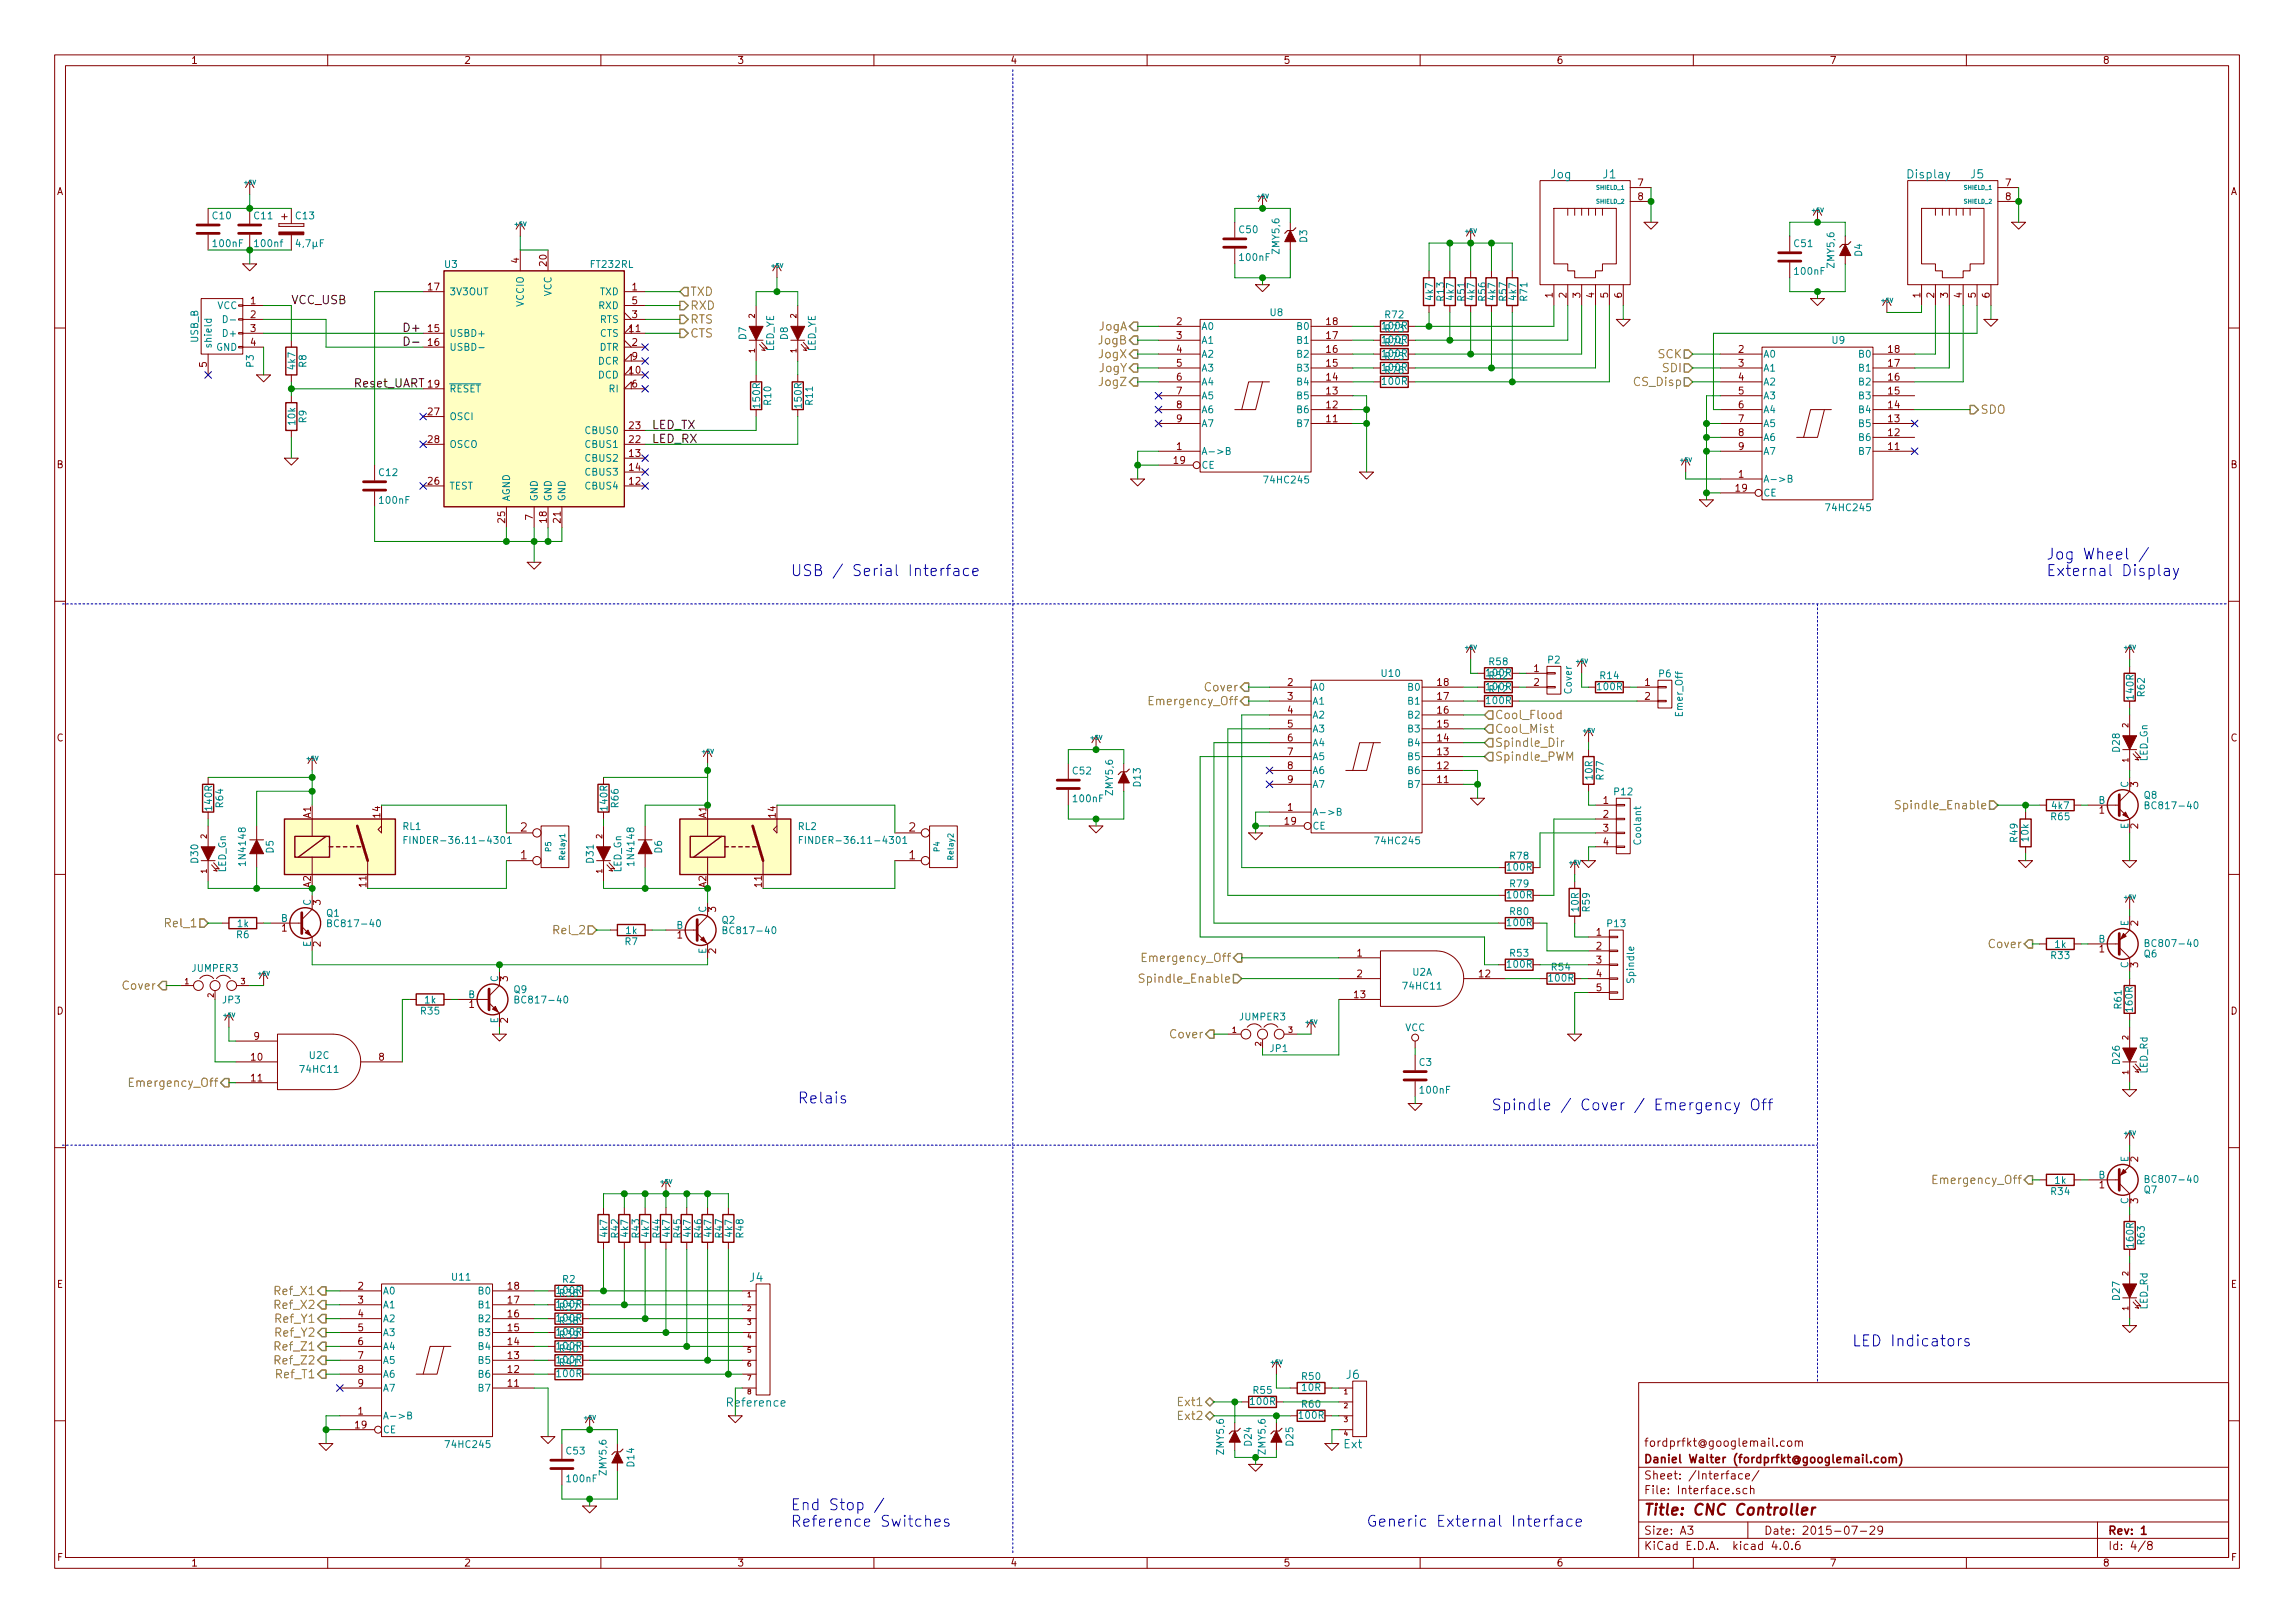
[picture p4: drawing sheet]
<svg xmlns="http://www.w3.org/2000/svg" width="420mm" height="297mm" viewBox="0 0 420 297" stroke-linecap="round" stroke-linejoin="round" font-family="sans-serif">
<defs><g id="words">
<g font-size="2.8" fill="#0000c2">
<text x="144.8" y="105.4">USB / Serial Interface</text>
<text x="374.6" y="102.4">Jog Wheel /</text>
<text x="374.6" y="105.4">External Display</text>
<text x="146" y="202">Relais</text>
<text x="273" y="203.2">Spindle / Cover / Emergency Off</text>
<text x="339.1" y="246.4">LED Indicators</text>
<text x="144.8" y="276.4">End Stop /</text>
<text x="144.8" y="279.4">Reference Switches</text>
<text x="250.2" y="279.4">Generic External Interface</text>
</g>
<text font-size="2.8" fill="#840000" x="301" y="277.3">Title: CNC Controller</text>
<g font-size="2.1" fill="#008484">
<text x="283.9" y="32.7">Jog</text>
<text x="293.5" y="32.7">J1</text>
<text x="349.3" y="32.7">Display</text>
<text x="360.8" y="32.7">J5</text>
<text x="137.3" y="234.6">J4</text>
<text x="133.3" y="257.4">Reference</text>
<text x="246.5" y="252.4">J6</text>
<text x="246" y="265.1">Ext</text>
</g>
<g font-size="2.1">
<text x="53.3" y="55.7">VCC_USB</text>
<text x="73.7" y="60.7">D+</text>
<text x="64.8" y="70.9">Reset_UART</text>
<text x="119.4" y="78.5">LED_TX</text>
<text x="119.4" y="81.1">LED_RX</text>
</g>
<g font-size="2.1" fill="#848400">
<text x="126.4" y="54.1">TXD</text>
<text x="126.4" y="56.7">RXD</text>
<text x="126.4" y="59.2">RTS</text>
<text x="126.4" y="61.8">CTS</text>
<text x="201" y="60.5">JogA</text>
<text x="201" y="63">JogB</text>
<text x="201.2" y="65.6">JogX</text>
<text x="303.5" y="65.6">SCK</text>
<text x="201.2" y="68.1">JogY</text>
<text x="201.3" y="70.6">JogZ</text>
<text x="299.2" y="70.6">CS_Disp</text>
<text x="304.4" y="68.1">SDI</text>
<text x="362.6" y="75.7">SDO</text>
<text x="211" y="129.1">Emergency_Off</text>
<text x="220.6" y="126.5">Cover</text>
<text x="273.7" y="131.6">Cool_Flood</text>
<text x="273.7" y="136.7">Spindle_Dir</text>
<text x="273.7" y="134.1">Cool_Mist</text>
<text x="273.7" y="139.2">Spindle_PWM</text>
<text x="348" y="148.1">Spindle_Enable</text>
<text x="30.5" y="169.7">Rel_1</text>
<text x="101.6" y="171">Rel_2</text>
<text x="364.2" y="173.5">Cover</text>
<text x="209.6" y="179.9">Spindle_Enable</text>
<text x="209.7" y="176.1">Emergency_Off</text>
<text x="22.5" y="181.1">Cover</text>
<text x="214.3" y="190">Cover</text>
<text x="24.3" y="198.9">Emergency_Off</text>
<text x="354.5" y="216.7">Emergency_Off</text>
<text x="50.6" y="237">Ref_X1</text>
<text x="50.6" y="239.6">Ref_X2</text>
<text x="50.6" y="242.1">Ref_Y1</text>
<text x="50.6" y="244.6">Ref_Y2</text>
<text x="50.7" y="247.2">Ref_Z1</text>
<text x="50.7" y="249.7">Ref_Z2</text>
<text x="50.7" y="252.3">Ref_T1</text>
<text x="215.8" y="257.3">Ext1</text>
<text x="215.8" y="259.9">Ext2</text>
</g>
<g font-size="2.1" fill="#840000">
<text x="95.3" y="152.2">2</text>
<text x="166.4" y="152.2">2</text>
<text x="95.3" y="157.3">1</text>
<text x="166.4" y="157.3">1</text>
<text x="301" y="267.8">Daniel Walter (fordprfkt@googlemail.com)</text>
<text x="301" y="264.8">fordprfkt@googlemail.com</text>
<text x="301" y="273.5">File: Interface.sch</text>
<text x="301" y="270.8">Sheet: /Interface/</text>
<text x="301" y="280.9">Size: A3</text>
<text x="323" y="280.9">Date: 2015-07-29</text>
<text x="386" y="280.9">Rev: 1</text>
<text x="301" y="283.7">KiCad E.D.A. kicad 4.0.6</text>
<text x="386" y="283.7">Id: 4/8</text>
</g>
<g font-size="1.8" fill="#840000">
<text x="35" y="11.7">1</text>
<text x="85" y="11.7">2</text>
<text x="135" y="11.7">3</text>
<text x="185" y="11.7">4</text>
<text x="235" y="11.7">5</text>
<text x="285" y="11.7">6</text>
<text x="335" y="11.7">7</text>
<text x="385" y="11.7">8</text>
<text x="10.4" y="35.7">A</text>
<text x="299.9" y="34.1">7</text>
<text x="367.2" y="34.1">7</text>
<text x="408.4" y="35.7">A</text>
<text x="299.9" y="36.6">8</text>
<text x="367.2" y="36.6">8</text>
<text x="78.4" y="53.1">17</text>
<text x="95" y="48.1" transform="rotate(-90 95 48.1)">4</text>
<text x="100.1" y="48.6" transform="rotate(-90 100.1 48.6)">20</text>
<text x="115.7" y="53.1">1</text>
<text x="45.9" y="55.7">1</text>
<text x="45.9" y="58.2">2</text>
<text x="115.7" y="58.2">3</text>
<text x="115.7" y="55.7">5</text>
<text x="215.4" y="59.5">2</text>
<text x="242.9" y="59.5">18</text>
<text x="284.2" y="54.5" transform="rotate(-90 284.2 54.5)">1</text>
<text x="286.8" y="54.5" transform="rotate(-90 286.8 54.5)">2</text>
<text x="289.3" y="54.5" transform="rotate(-90 289.3 54.5)">3</text>
<text x="291.8" y="54.5" transform="rotate(-90 291.8 54.5)">4</text>
<text x="294.4" y="54.5" transform="rotate(-90 294.4 54.5)">5</text>
<text x="296.9" y="54.5" transform="rotate(-90 296.9 54.5)">6</text>
<text x="351.5" y="54.5" transform="rotate(-90 351.5 54.5)">1</text>
<text x="354.1" y="54.5" transform="rotate(-90 354.1 54.5)">2</text>
<text x="356.6" y="54.5" transform="rotate(-90 356.6 54.5)">3</text>
<text x="359.2" y="54.5" transform="rotate(-90 359.2 54.5)">4</text>
<text x="361.7" y="54.5" transform="rotate(-90 361.7 54.5)">5</text>
<text x="364.2" y="54.5" transform="rotate(-90 364.2 54.5)">6</text>
<text x="45.9" y="60.7">3</text>
<text x="45.9" y="63.3">4</text>
<text x="78.4" y="60.7">15</text>
<text x="78.4" y="63.3">16</text>
<text x="115.2" y="60.7">11</text>
<text x="115.7" y="63.3">2</text>
<text x="115.7" y="65.8">9</text>
<text x="215.4" y="62">3</text>
<text x="215.4" y="64.6">4</text>
<text x="242.9" y="64.6">16</text>
<text x="242.9" y="62">17</text>
<text x="318.3" y="64.6">2</text>
<text x="345.7" y="64.6">18</text>
<text x="37.8" y="67.2" transform="rotate(-90 37.8 67.2)">5</text>
<text x="78.4" y="70.9">19</text>
<text x="115.2" y="68.4">10</text>
<text x="115.7" y="70.9">6</text>
<text x="215.4" y="67.1">5</text>
<text x="215.4" y="69.6">6</text>
<text x="242.9" y="69.6">14</text>
<text x="242.9" y="67.1">15</text>
<text x="318.3" y="67.1">3</text>
<text x="318.3" y="69.6">4</text>
<text x="345.7" y="69.6">16</text>
<text x="345.7" y="67.1">17</text>
<text x="78.4" y="76">27</text>
<text x="215.4" y="72.2">7</text>
<text x="215.4" y="74.7">8</text>
<text x="215.4" y="77.3">9</text>
<text x="242.9" y="77.3">11</text>
<text x="242.9" y="74.7">12</text>
<text x="242.9" y="72.2">13</text>
<text x="318.3" y="72.2">5</text>
<text x="318.3" y="74.7">6</text>
<text x="318.3" y="77.3">7</text>
<text x="345.7" y="77.3">13</text>
<text x="345.7" y="74.7">14</text>
<text x="345.7" y="72.2">15</text>
<text x="78.4" y="81.1">28</text>
<text x="115.2" y="81.1">22</text>
<text x="115.2" y="83.6">13</text>
<text x="115.2" y="78.5">23</text>
<text x="215.4" y="82.3">1</text>
<text x="318.3" y="79.8">8</text>
<text x="318.3" y="82.3">9</text>
<text x="345.7" y="82.3">11</text>
<text x="345.7" y="79.8">12</text>
<text x="10.4" y="85.7">B</text>
<text x="78.4" y="88.7">26</text>
<text x="115.2" y="88.7">12</text>
<text x="115.2" y="86.1">14</text>
<text x="214.9" y="84.9">19</text>
<text x="317.8" y="90">19</text>
<text x="318.3" y="87.4">1</text>
<text x="408.4" y="85.7">B</text>
<text x="92.5" y="95.6" transform="rotate(-90 92.5 95.6)">25</text>
<text x="97.5" y="95.1" transform="rotate(-90 97.5 95.1)">7</text>
<text x="100.1" y="95.6" transform="rotate(-90 100.1 95.6)">18</text>
<text x="102.6" y="95.6" transform="rotate(-90 102.6 95.6)">21</text>
<text x="235.7" y="125.5">2</text>
<text x="263.2" y="125.5">18</text>
<text x="280.8" y="123">1</text>
<text x="280.8" y="125.5">2</text>
<text x="301.1" y="125.5">1</text>
<text x="235.7" y="128.1">3</text>
<text x="235.7" y="130.6">4</text>
<text x="263.2" y="130.6">16</text>
<text x="263.2" y="128.1">17</text>
<text x="301.1" y="128.1">2</text>
<text x="10.4" y="135.7">C</text>
<text x="235.7" y="133.1">5</text>
<text x="235.7" y="135.7">6</text>
<text x="263.2" y="135.7">14</text>
<text x="263.2" y="133.1">15</text>
<text x="408.4" y="135.7">C</text>
<text x="235.7" y="138.2">7</text>
<text x="235.7" y="140.8">8</text>
<text x="235.7" y="143.3">9</text>
<text x="263.2" y="143.3">11</text>
<text x="263.2" y="140.8">12</text>
<text x="263.2" y="138.2">13</text>
<text x="56.9" y="149.7" transform="rotate(-90 56.9 149.7)">A1</text>
<text x="69.6" y="149.6" transform="rotate(-90 69.6 149.6)">14</text>
<text x="129.3" y="149.7" transform="rotate(-90 129.3 149.7)">A1</text>
<text x="142" y="149.6" transform="rotate(-90 142 149.6)">14</text>
<text x="235.7" y="148.4">1</text>
<text x="293.5" y="147.1">1</text>
<text x="293.5" y="149.6">2</text>
<text x="384.3" y="148.9">1</text>
<text x="391.4" y="144" transform="rotate(-90 391.4 144)">3</text>
<text x="235.3" y="150.9">19</text>
<text x="293.5" y="152.2">3</text>
<text x="293.5" y="154.7">4</text>
<text x="391.4" y="151.6" transform="rotate(-90 391.4 151.6)">2</text>
<text x="56.9" y="162.4" transform="rotate(-90 56.9 162.4)">A2</text>
<text x="58.7" y="165.6" transform="rotate(-90 58.7 165.6)">3</text>
<text x="67.1" y="162.3" transform="rotate(-90 67.1 162.3)">11</text>
<text x="129.3" y="162.4" transform="rotate(-90 129.3 162.4)">A2</text>
<text x="131.1" y="166.9" transform="rotate(-90 131.1 166.9)">3</text>
<text x="139.4" y="162.3" transform="rotate(-90 139.4 162.3)">11</text>
<text x="51.6" y="170.5">1</text>
<text x="58.7" y="173.2" transform="rotate(-90 58.7 173.2)">2</text>
<text x="124" y="171.7">1</text>
<text x="292.3" y="171.2">1</text>
<text x="292.3" y="173.8">2</text>
<text x="391.4" y="169.4" transform="rotate(-90 391.4 169.4)">2</text>
<text x="93" y="179.6" transform="rotate(-90 93 179.6)">3</text>
<text x="131.1" y="174.5" transform="rotate(-90 131.1 174.5)">2</text>
<text x="248.4" y="175">1</text>
<text x="248.4" y="178.9">2</text>
<text x="270.8" y="178.9">12</text>
<text x="292.3" y="176.3">3</text>
<text x="292.3" y="178.9">4</text>
<text x="384.3" y="174.3">1</text>
<text x="391.4" y="177" transform="rotate(-90 391.4 177)">3</text>
<text x="10.4" y="185.7">D</text>
<text x="85.9" y="184.4">1</text>
<text x="248" y="182.7">13</text>
<text x="292.3" y="181.4">5</text>
<text x="408.4" y="185.7">D</text>
<text x="46.5" y="190.3">9</text>
<text x="93" y="187.2" transform="rotate(-90 93 187.2)">2</text>
<text x="46" y="194.1">10</text>
<text x="46" y="197.9">11</text>
<text x="69.4" y="194.1">8</text>
<text x="391.4" y="212.6" transform="rotate(-90 391.4 212.6)">2</text>
<text x="384.3" y="217.5">1</text>
<text x="391.4" y="220.2" transform="rotate(-90 391.4 220.2)">3</text>
<text x="10.4" y="235.7">E</text>
<text x="65.6" y="236">2</text>
<text x="65.6" y="238.5">3</text>
<text x="93" y="238.5">17</text>
<text x="93" y="236">18</text>
<text x="408.4" y="235.7">E</text>
<text x="65.6" y="241.1">4</text>
<text x="65.6" y="243.6">5</text>
<text x="93" y="243.6">15</text>
<text x="93" y="241.1">16</text>
<text x="65.6" y="246.2">6</text>
<text x="65.6" y="248.7">7</text>
<text x="65.6" y="251.2">8</text>
<text x="93" y="251.2">12</text>
<text x="93" y="248.7">13</text>
<text x="93" y="246.2">14</text>
<text x="65.6" y="253.8">9</text>
<text x="93" y="253.8">11</text>
<text x="65.1" y="261.4">19</text>
<text x="65.6" y="258.9">1</text>
<text x="10.5" y="285.7">F</text>
<text x="35" y="286.7">1</text>
<text x="85" y="286.7">2</text>
<text x="135" y="286.7">3</text>
<text x="185" y="286.7">4</text>
<text x="235" y="286.7">5</text>
<text x="285" y="286.7">6</text>
<text x="335" y="286.7">7</text>
<text x="385" y="286.7">8</text>
<text x="408.5" y="285.7">F</text>
</g>
<g font-size="1.8" fill="#008484">
<text x="39" y="40.1">C10</text>
<text x="46.6" y="40.1">C11</text>
<text x="54.2" y="40.1">C13</text>
<text x="39.1" y="45.2">100nF</text>
<text x="46.8" y="45.2">100nf</text>
<text x="54.4" y="45.2">4,7µF</text>
<text x="226.9" y="42.7">C50</text>
<text x="227.1" y="47.7">100nF</text>
<text x="234.2" y="46.3" transform="rotate(-90 234.2 46.3)">ZMY5,6</text>
<text x="239.3" y="44.3" transform="rotate(-90 239.3 44.3)">D3</text>
<text x="328.5" y="45.2">C51</text>
<text x="340.9" y="46.9" transform="rotate(-90 340.9 46.9)">D4</text>
<text x="81.4" y="49">U3</text>
<text x="108.2" y="49">FT232RL</text>
<text x="328.7" y="50.3">100nF</text>
<text x="335.8" y="48.9" transform="rotate(-90 335.8 48.9)">ZMY5,6</text>
<text x="39.7" y="56.6">VCC</text>
<text x="82.3" y="54">3V3OUT</text>
<text x="95.9" y="56.2" transform="rotate(-90 95.9 56.2)">VCCIO</text>
<text x="101" y="54.3" transform="rotate(-90 101 54.3)">VCC</text>
<text x="109.6" y="56.6">RXD</text>
<text x="109.8" y="54">TXD</text>
<text x="109.8" y="59.1">RTS</text>
<text x="232.6" y="57.8">U8</text>
<text x="253.6" y="58.2">R72</text>
<text x="262.3" y="54.8" transform="rotate(-90 262.3 54.8)">4k7</text>
<text x="264.4" y="55" transform="rotate(-90 264.4 55)">R13</text>
<text x="266.1" y="54.8" transform="rotate(-90 266.1 54.8)">4k7</text>
<text x="268.2" y="55" transform="rotate(-90 268.2 55)">R51</text>
<text x="270" y="54.8" transform="rotate(-90 270 54.8)">4k7</text>
<text x="272" y="55" transform="rotate(-90 272 55)">R56</text>
<text x="273.8" y="54.8" transform="rotate(-90 273.8 54.8)">4k7</text>
<text x="275.8" y="55" transform="rotate(-90 275.8 55)">R57</text>
<text x="277.6" y="54.8" transform="rotate(-90 277.6 54.8)">4k7</text>
<text x="279.6" y="55" transform="rotate(-90 279.6 55)">R71</text>
<text x="36.3" y="62.7" transform="rotate(-90 36.3 62.7)">USB_B</text>
<text x="38.7" y="63.8" transform="rotate(-90 38.7 63.8)">shield</text>
<text x="39.5" y="64.2">GND</text>
<text x="41.1" y="61.6">D+</text>
<text x="82.3" y="61.6">USBD+</text>
<text x="82.3" y="64.2">USBD-</text>
<text x="109.7" y="64.2">DTR</text>
<text x="109.8" y="61.6">CTS</text>
<text x="136.6" y="62.1" transform="rotate(-90 136.6 62.1)">D7</text>
<text x="141.7" y="64.4" transform="rotate(-90 141.7 64.4)">LED_YE</text>
<text x="144.2" y="62.1" transform="rotate(-90 144.2 62.1)">D8</text>
<text x="149.3" y="64.4" transform="rotate(-90 149.3 64.4)">LED_YE</text>
<text x="220" y="60.4">A0</text>
<text x="220" y="62.9">A1</text>
<text x="220" y="65.4">A2</text>
<text x="237.5" y="65.4">B2</text>
<text x="237.5" y="62.9">B1</text>
<text x="237.5" y="60.4">B0</text>
<text x="253.2" y="60.3">100R</text>
<text x="253.2" y="62.8">100R</text>
<text x="253.2" y="65.3">100R</text>
<text x="253.6" y="60.8">R73</text>
<text x="253.6" y="63.3">R74</text>
<text x="253.6" y="65.8">R75</text>
<text x="322.8" y="65.4">A0</text>
<text x="335.4" y="62.9">U9</text>
<text x="340.4" y="65.4">B0</text>
<text x="46.4" y="67.1" transform="rotate(-90 46.4 67.1)">P3</text>
<text x="54.1" y="67.5" transform="rotate(-90 54.1 67.5)">4k7</text>
<text x="56.1" y="67.2" transform="rotate(-90 56.1 67.2)">R8</text>
<text x="82.3" y="71.8">RESET</text>
<text x="109.4" y="66.7">DCR</text>
<text x="109.4" y="69.3">DCD</text>
<text x="111.5" y="71.8">RI</text>
<text x="220" y="68">A3</text>
<text x="220" y="70.5">A4</text>
<text x="237.5" y="70.5">B4</text>
<text x="237.5" y="68">B3</text>
<text x="253.2" y="67.9">100R</text>
<text x="253.2" y="70.4">100R</text>
<text x="253.6" y="68.4">R76</text>
<text x="322.8" y="68">A1</text>
<text x="322.8" y="70.5">A2</text>
<text x="340.4" y="70.5">B2</text>
<text x="340.4" y="68">B1</text>
<text x="54.1" y="77.7" transform="rotate(-90 54.1 77.7)">10k</text>
<text x="56.1" y="77.4" transform="rotate(-90 56.1 77.4)">R9</text>
<text x="82.3" y="76.9">OSCI</text>
<text x="139.1" y="74.5" transform="rotate(-90 139.1 74.5)">150R</text>
<text x="141.2" y="74.1" transform="rotate(-90 141.2 74.1)">R10</text>
<text x="146.8" y="74.5" transform="rotate(-90 146.8 74.5)">150R</text>
<text x="148.8" y="74.1" transform="rotate(-90 148.8 74.1)">R11</text>
<text x="220" y="73.1">A5</text>
<text x="220" y="75.6">A6</text>
<text x="237.5" y="75.6">B6</text>
<text x="237.5" y="73.1">B5</text>
<text x="322.8" y="73.1">A3</text>
<text x="322.8" y="75.6">A4</text>
<text x="340.4" y="75.6">B4</text>
<text x="340.4" y="73.1">B3</text>
<text x="82.3" y="82">OSCO</text>
<text x="107.3" y="82">CBUS1</text>
<text x="107.3" y="79.4">CBUS0</text>
<text x="220" y="83.2">A-&gt;B</text>
<text x="220" y="78.1">A7</text>
<text x="237.5" y="78.1">B7</text>
<text x="322.8" y="78.1">A5</text>
<text x="322.8" y="80.7">A6</text>
<text x="322.8" y="83.2">A7</text>
<text x="340.4" y="83.2">B7</text>
<text x="340.4" y="80.7">B6</text>
<text x="340.4" y="78.1">B5</text>
<text x="69.4" y="87.1">C12</text>
<text x="82.3" y="89.6">TEST</text>
<text x="107.3" y="89.6">CBUS4</text>
<text x="107.3" y="84.5">CBUS2</text>
<text x="107.3" y="87">CBUS3</text>
<text x="220" y="85.8">CE</text>
<text x="231.7" y="88.5">74HC245</text>
<text x="322.8" y="88.3">A-&gt;B</text>
<text x="69.6" y="92.2">100nF</text>
<text x="93.3" y="91.7" transform="rotate(-90 93.3 91.7)">AGND</text>
<text x="98.4" y="91.7" transform="rotate(-90 98.4 91.7)">GND</text>
<text x="101" y="91.7" transform="rotate(-90 101 91.7)">GND</text>
<text x="103.5" y="91.7" transform="rotate(-90 103.5 91.7)">GND</text>
<text x="322.8" y="90.8">CE</text>
<text x="334.6" y="93.5">74HC245</text>
<text x="253" y="123.9">U10</text>
<text x="272.2" y="123.8">100R</text>
<text x="272.7" y="121.7">R58</text>
<text x="272.7" y="124.3">R52</text>
<text x="283.4" y="121.4">P2</text>
<text x="293" y="124.3">R14</text>
<text x="303.7" y="123.9">P6</text>
<text x="240.3" y="126.4">A0</text>
<text x="240.3" y="128.9">A1</text>
<text x="240.3" y="131.5">A2</text>
<text x="257.8" y="131.5">B2</text>
<text x="257.8" y="128.9">B1</text>
<text x="257.8" y="126.4">B0</text>
<text x="272.2" y="128.8">100R</text>
<text x="272.2" y="126.3">100R</text>
<text x="272.7" y="126.8">R12</text>
<text x="287.7" y="127" transform="rotate(-90 287.7 127)">Cover</text>
<text x="292.5" y="126.3">100R</text>
<text x="308.1" y="131" transform="rotate(-90 308.1 131)">Emer_Off</text>
<text x="390.6" y="127.9" transform="rotate(-90 390.6 127.9)">140R</text>
<text x="392.6" y="127.4" transform="rotate(-90 392.6 127.4)">R62</text>
<text x="240.3" y="134">A3</text>
<text x="240.3" y="136.6">A4</text>
<text x="257.8" y="136.6">B4</text>
<text x="257.8" y="134">B3</text>
<text x="388.1" y="137.6" transform="rotate(-90 388.1 137.6)">D28</text>
<text x="196.4" y="141.7">C52</text>
<text x="208.8" y="143.9" transform="rotate(-90 208.8 143.9)">D13</text>
<text x="240.3" y="139.1">A5</text>
<text x="240.3" y="141.6">A6</text>
<text x="257.8" y="141.6">B6</text>
<text x="257.8" y="139.1">B5</text>
<text x="291.5" y="142.6" transform="rotate(-90 291.5 142.6)">10R</text>
<text x="293.6" y="142.6" transform="rotate(-90 293.6 142.6)">R77</text>
<text x="393.1" y="139.4" transform="rotate(-90 393.1 139.4)">LED_Gn</text>
<text x="38.8" y="148.2" transform="rotate(-90 38.8 148.2)">140R</text>
<text x="40.8" y="147.7" transform="rotate(-90 40.8 147.7)">R64</text>
<text x="111.2" y="148.2" transform="rotate(-90 111.2 148.2)">140R</text>
<text x="113.2" y="147.7" transform="rotate(-90 113.2 147.7)">R66</text>
<text x="196.6" y="146.8">100nF</text>
<text x="203.7" y="145.4" transform="rotate(-90 203.7 145.4)">ZMY5,6</text>
<text x="240.3" y="149.3">A-&gt;B</text>
<text x="240.3" y="144.2">A7</text>
<text x="257.8" y="144.2">B7</text>
<text x="295.6" y="145.5">P12</text>
<text x="375.7" y="148.1">4k7</text>
<text x="384.2" y="147.1">B</text>
<text x="389.6" y="144.2" transform="rotate(-90 389.6 144.2)">C</text>
<text x="392.5" y="146.2">Q8</text>
<text x="393.5" y="148.1">BC817-40</text>
<text x="73.7" y="151.9">RL1</text>
<text x="75.7" y="154.4">FINDER-36.11-4301</text>
<text x="146.1" y="151.9">RL2</text>
<text x="148.1" y="154.4">FINDER-36.11-4301</text>
<text x="240.3" y="151.8">CE</text>
<text x="252.1" y="154.5">74HC245</text>
<text x="300.4" y="154.4" transform="rotate(-90 300.4 154.4)">Coolant</text>
<text x="369.3" y="154.1" transform="rotate(-90 369.3 154.1)">R49</text>
<text x="371.4" y="153.9" transform="rotate(-90 371.4 153.9)">10k</text>
<text x="375.6" y="150.1">R65</text>
<text x="389.6" y="151.8" transform="rotate(-90 389.6 151.8)">E</text>
<text x="36.3" y="157.9" transform="rotate(-90 36.3 157.9)">D30</text>
<text x="41.4" y="159.7" transform="rotate(-90 41.4 159.7)">LED_Gn</text>
<text x="45" y="158.1" transform="rotate(-90 45 158.1)">1N4148</text>
<text x="50.1" y="156.1" transform="rotate(-90 50.1 156.1)">D5</text>
<text x="108.7" y="157.9" transform="rotate(-90 108.7 157.9)">D31</text>
<text x="113.7" y="159.7" transform="rotate(-90 113.7 159.7)">LED_Gn</text>
<text x="116.1" y="158.1" transform="rotate(-90 116.1 158.1)">1N4148</text>
<text x="121.2" y="156.1" transform="rotate(-90 121.2 156.1)">D6</text>
<text x="276" y="159.3">100R</text>
<text x="276.5" y="157.3">R78</text>
<text x="56.9" y="165.8" transform="rotate(-90 56.9 165.8)">C</text>
<text x="59.8" y="167.8">Q1</text>
<text x="129.3" y="167" transform="rotate(-90 129.3 167)">C</text>
<text x="276" y="164.4">100R</text>
<text x="276.5" y="167.4">R80</text>
<text x="276.5" y="162.4">R79</text>
<text x="289" y="166.8" transform="rotate(-90 289 166.8)">10R</text>
<text x="291" y="166.8" transform="rotate(-90 291 166.8)">R59</text>
<text x="43.3" y="171.7">R6</text>
<text x="43.5" y="169.7">1k</text>
<text x="51.4" y="168.7">B</text>
<text x="56.9" y="173.3" transform="rotate(-90 56.9 173.3)">E</text>
<text x="60.8" y="169.7">BC817-40</text>
<text x="114.5" y="173">R7</text>
<text x="114.6" y="170.9">1k</text>
<text x="123.8" y="170">B</text>
<text x="132.2" y="169">Q2</text>
<text x="133.2" y="170.9">BC817-40</text>
<text x="276" y="169.5">100R</text>
<text x="294.3" y="169.7">P13</text>
<text x="376.2" y="173.5">1k</text>
<text x="384.2" y="172.5">B</text>
<text x="389.6" y="169.5" transform="rotate(-90 389.6 169.5)">E</text>
<text x="393.5" y="173.3">BC807-40</text>
<text x="35.2" y="177.8">JUMPER3</text>
<text x="91.2" y="179.7" transform="rotate(-90 91.2 179.7)">C</text>
<text x="129.3" y="174.6" transform="rotate(-90 129.3 174.6)">E</text>
<text x="258.6" y="178.5">U2A</text>
<text x="276" y="177.1">100R</text>
<text x="276.5" y="175.1">R53</text>
<text x="283.6" y="179.6">100R</text>
<text x="284.1" y="177.6">R54</text>
<text x="299.2" y="179.8" transform="rotate(-90 299.2 179.8)">Spindle</text>
<text x="375.6" y="175.5">R33</text>
<text x="389.6" y="177.2" transform="rotate(-90 389.6 177.2)">C</text>
<text x="392.5" y="175.2">Q6</text>
<text x="40.8" y="183.6">JP3</text>
<text x="77.1" y="185.7">R35</text>
<text x="77.8" y="183.6">1k</text>
<text x="85.7" y="182.7">B</text>
<text x="94.1" y="181.7">Q9</text>
<text x="95.1" y="183.6">BC817-40</text>
<text x="257.1" y="181.1">74HC11</text>
<text x="388.4" y="184.5" transform="rotate(-90 388.4 184.5)">R61</text>
<text x="390.4" y="185" transform="rotate(-90 390.4 185)">160R</text>
<text x="91.2" y="187.3" transform="rotate(-90 91.2 187.3)">E</text>
<text x="227" y="186.7">JUMPER3</text>
<text x="257.2" y="188.7">VCC</text>
<text x="55.2" y="196.3">74HC11</text>
<text x="56.7" y="193.8">U2C</text>
<text x="232.6" y="192.5">JP1</text>
<text x="259.8" y="195.1">C3</text>
<text x="388.1" y="194.7" transform="rotate(-90 388.1 194.7)">D26</text>
<text x="393.1" y="196.5" transform="rotate(-90 393.1 196.5)">LED_Rd</text>
<text x="260.1" y="200.1">100nF</text>
<text x="384.2" y="215.7">B</text>
<text x="389.6" y="212.7" transform="rotate(-90 389.6 212.7)">E</text>
<text x="375.6" y="218.7">R34</text>
<text x="376.2" y="216.6">1k</text>
<text x="389.6" y="220.4" transform="rotate(-90 389.6 220.4)">C</text>
<text x="392.5" y="218.4">Q7</text>
<text x="393.5" y="216.5">BC807-40</text>
<text x="111.2" y="226.3" transform="rotate(-90 111.2 226.3)">4k7</text>
<text x="113.2" y="226.5" transform="rotate(-90 113.2 226.5)">R42</text>
<text x="115" y="226.3" transform="rotate(-90 115 226.3)">4k7</text>
<text x="117" y="226.5" transform="rotate(-90 117 226.5)">R43</text>
<text x="118.8" y="226.3" transform="rotate(-90 118.8 226.3)">4k7</text>
<text x="120.9" y="226.5" transform="rotate(-90 120.9 226.5)">R44</text>
<text x="122.6" y="226.3" transform="rotate(-90 122.6 226.3)">4k7</text>
<text x="124.7" y="226.5" transform="rotate(-90 124.7 226.5)">R45</text>
<text x="126.4" y="226.3" transform="rotate(-90 126.4 226.3)">4k7</text>
<text x="128.5" y="226.5" transform="rotate(-90 128.5 226.5)">R46</text>
<text x="130.3" y="226.3" transform="rotate(-90 130.3 226.3)">4k7</text>
<text x="132.3" y="226.5" transform="rotate(-90 132.3 226.5)">R47</text>
<text x="134.1" y="226.3" transform="rotate(-90 134.1 226.3)">4k7</text>
<text x="136.1" y="226.5" transform="rotate(-90 136.1 226.5)">R48</text>
<text x="392.6" y="227.7" transform="rotate(-90 392.6 227.7)">R63</text>
<text x="390.6" y="228.2" transform="rotate(-90 390.6 228.2)">160R</text>
<text x="70.1" y="236.9">A0</text>
<text x="70.1" y="239.4">A1</text>
<text x="82.8" y="234.4">U11</text>
<text x="87.7" y="239.4">B1</text>
<text x="87.7" y="236.9">B0</text>
<text x="102" y="236.8">100R</text>
<text x="102" y="239.3">100R</text>
<text x="102.5" y="237.3">R36</text>
<text x="102.5" y="239.8">R37</text>
<text x="103" y="234.8">R2</text>
<text x="388.1" y="237.9" transform="rotate(-90 388.1 237.9)">D27</text>
<text x="393.1" y="239.7" transform="rotate(-90 393.1 239.7)">LED_Rd</text>
<text x="70.1" y="242">A2</text>
<text x="70.1" y="244.5">A3</text>
<text x="87.7" y="244.5">B3</text>
<text x="87.7" y="242">B2</text>
<text x="102" y="241.9">100R</text>
<text x="102" y="244.4">100R</text>
<text x="102.5" y="242.4">R38</text>
<text x="102.5" y="244.9">R39</text>
<text x="70.1" y="247.1">A4</text>
<text x="70.1" y="249.6">A5</text>
<text x="87.7" y="249.6">B5</text>
<text x="87.7" y="247.1">B4</text>
<text x="102" y="247">100R</text>
<text x="102" y="249.5">100R</text>
<text x="102.5" y="247.5">R40</text>
<text x="102.5" y="250">R41</text>
<text x="70.1" y="252.1">A6</text>
<text x="70.1" y="254.7">A7</text>
<text x="87.7" y="254.7">B7</text>
<text x="87.7" y="252.1">B6</text>
<text x="102" y="252">100R</text>
<text x="229" y="257.1">100R</text>
<text x="229.5" y="255.1">R55</text>
<text x="238.4" y="252.5">R50</text>
<text x="238.4" y="254.6">10R</text>
<text x="238.4" y="257.6">R60</text>
<text x="70.1" y="259.8">A-&gt;B</text>
<text x="70.1" y="262.3">CE</text>
<text x="237.9" y="259.7">100R</text>
<text x="81.9" y="265">74HC245</text>
<text x="103.7" y="266.2">C53</text>
<text x="111" y="269.8" transform="rotate(-90 111 269.8)">ZMY5,6</text>
<text x="116.1" y="268.4" transform="rotate(-90 116.1 268.4)">D14</text>
<text x="224.1" y="266" transform="rotate(-90 224.1 266)">ZMY5,6</text>
<text x="229.1" y="264.6" transform="rotate(-90 229.1 264.6)">D24</text>
<text x="231.7" y="266" transform="rotate(-90 231.7 266)">ZMY5,6</text>
<text x="236.8" y="264.6" transform="rotate(-90 236.8 264.6)">D25</text>
<text x="103.9" y="271.3">100nF</text>
</g>
<g font-size="1.4" fill="#840000">
<text x="138.2" y="58.2" transform="rotate(-90 138.2 58.2)">2</text>
<text x="145.8" y="58.2" transform="rotate(-90 145.8 58.2)">2</text>
<text x="138.2" y="64.6" transform="rotate(-90 138.2 64.6)">1</text>
<text x="145.8" y="64.6" transform="rotate(-90 145.8 64.6)">1</text>
<text x="389.6" y="133.1" transform="rotate(-90 389.6 133.1)">2</text>
<text x="389.6" y="139.5" transform="rotate(-90 389.6 139.5)">1</text>
<text x="37.8" y="153.5" transform="rotate(-90 37.8 153.5)">2</text>
<text x="110.2" y="153.5" transform="rotate(-90 110.2 153.5)">2</text>
<text x="37.8" y="159.8" transform="rotate(-90 37.8 159.8)">1</text>
<text x="110.2" y="159.8" transform="rotate(-90 110.2 159.8)">1</text>
<text x="33.8" y="180.1">1</text>
<text x="39.1" y="182.5" transform="rotate(-90 39.1 182.5)">2</text>
<text x="44.1" y="180.1">3</text>
<text x="225.6" y="189">1</text>
<text x="230.9" y="191.4" transform="rotate(-90 230.9 191.4)">2</text>
<text x="235.9" y="189">3</text>
<text x="389.6" y="190.3" transform="rotate(-90 389.6 190.3)">2</text>
<text x="389.6" y="196.6" transform="rotate(-90 389.6 196.6)">1</text>
<text x="389.6" y="233.5" transform="rotate(-90 389.6 233.5)">2</text>
<text x="389.6" y="239.8" transform="rotate(-90 389.6 239.8)">1</text>
</g>
<g font-size="1.4" fill="#008484">
<text x="100.9" y="155.8" transform="rotate(-90 100.9 155.8)">P5</text>
<text x="172" y="155.8" transform="rotate(-90 172 155.8)">P4</text>
<text x="103.5" y="157.3" transform="rotate(-90 103.5 157.3)">Relay1</text>
<text x="174.6" y="157.3" transform="rotate(-90 174.6 157.3)">Relay2</text>
</g>
<g font-size="1.2" fill="#840000">
<text x="136.8" y="237.4">1</text>
<text x="136.8" y="239.9">2</text>
<text x="136.8" y="242.5">3</text>
<text x="136.8" y="245">4</text>
<text x="136.8" y="247.6">5</text>
<text x="136.8" y="250.1">6</text>
<text x="136.8" y="252.6">7</text>
<text x="136.8" y="255.2">8</text>
<text x="246" y="255.2">1</text>
<text x="246" y="257.7">2</text>
<text x="246" y="260.3">3</text>
<text x="246" y="262.8">4</text>
</g>
<g font-size="1.1" fill="#008484">
<text x="44.8" y="33.8">+5V</text>
<text x="292.4" y="34.7">SHIELD_1</text>
<text x="359.7" y="34.7">SHIELD_1</text>
<text x="94.3" y="41.4">+5V</text>
<text x="230.2" y="36.3">+5V</text>
<text x="292.4" y="37.2">SHIELD_2</text>
<text x="331.8" y="38.8">+5V</text>
<text x="359.7" y="37.2">SHIELD_2</text>
<text x="268.3" y="42.7">+5V</text>
<text x="141.3" y="49">+5V</text>
<text x="344.5" y="55.4">+5V</text>
<text x="307.6" y="84.6">+5V</text>
<text x="268.3" y="118.9">+5V</text>
<text x="388.9" y="118.9">+5V</text>
<text x="288.6" y="121.4">+5V</text>
<text x="128.6" y="137.9">+5V</text>
<text x="199.7" y="135.4">+5V</text>
<text x="289.9" y="134.1">+5V</text>
<text x="56.2" y="139.2">+5V</text>
<text x="287.3" y="158.2">+5V</text>
<text x="388.9" y="164.6">+5V</text>
<text x="47.3" y="178.5">+5V</text>
<text x="40.9" y="186.2">+5V</text>
<text x="239.1" y="187.4">+5V</text>
<text x="388.9" y="207.8">+5V</text>
<text x="121" y="216.6">+5V</text>
<text x="232.7" y="249.7">+5V</text>
<text x="107" y="259.8">+5V</text>
</g>
</g></defs>
<g fill="none" stroke="#840000" stroke-width=".18">
<path d="M10 10h400v277h-400zM12 12h396v273.1h-396zM60 10v2M110 10v2M160 10v2M210 10v2M260 10v2M310 10v2M360 10v2M38.1 38.1v2.8M45.7 33.1l-.7 1.2M45.7 33.1v2.5"/>
<path d="M45.7 38.1v2.8M45.7 33.1l.8 1.2M51.6 39.7h1M52.1 39.2v1M53.3 38.1v2.8M231.1 35.6l-.7 1.3M231.1 35.6v2.5M231.1 35.6l.8 1.3M281.9 33.1h16.5v19h-16.5zM284.5 38.1h11.4v10.2h-2.5v1.3h-1.3v1.2h-3.8v-1.2h-1.3v-1.3h-2.5zM287 38.1v1.3M288.3 38.1v1.3"/>
<path d="M289.6 38.1v1.3M290.8 38.1v1.3M292.1 38.1v1.3M293.4 38.1v1.3M298.4 34.3h3.9M298.4 36.9h3.9M332.7 38.1l-.7 1.3M332.7 38.1v2.6M332.7 38.1l.8 1.3M349.2 33.1h16.6v19h-16.6zM351.8 38.1h11.4v10.2h-2.5v1.3h-1.3v1.2h-3.8v-1.2h-1.3v-1.3h-2.5zM354.3 38.1v1.3"/>
<path d="M355.6 38.1v1.3M356.9 38.1v1.3M358.1 38.1v1.3M359.4 38.1v1.3M360.7 38.1v1.3M365.8 34.3h3.8M365.8 36.9h3.8M36.8 54.6h7.6v10.2h-7.6zM38.1 43v2.8M43.7 55.8h.7v.2h-.7zM43.7 58.3h.7v.3h-.7zM44.4 48.3h2.6l-1.3 1.3z"/>
<path d="M44.4 58.5h3.9M44.4 55.9h3.9M45.7 43v2.8M51.1 40.9v.5zM51.1 41.4h4.5zM51.1 40.9h4.5zM53.3 43v2.8M55.6 40.9v.5zM77.5 53.4h3.8M95.2 40.7v2.5M95.2 45.8v3.8M95.2 40.7l-.7 1.2"/>
<path d="M95.2 40.7l.8 1.2M100.3 45.8v3.8M114.3 53.4h3.8M114.3 58.5h3.8M114.3 57.2l1.3 1.3M114.3 55.9h3.8M138.4 55.9v3.8M142.2 48.3l-.7 1.3M142.2 48.3v2.5M142.2 48.3l.8 1.3M146 55.9v3.8M212.1 59.7h7.6"/>
<path d="M219.7 58.5h20.3v27.9h-20.3zM226.1 40.7v2.8M226.1 45.5v2.8M229.9 52.1h2.5l-1.3 1.3zM236.2 40.7v1.5M236.2 44.2v1.6M240 59.7h7.6M251.5 59.7h1.2M257.8 59.7h1.3M261.6 49.6v1.2M261.6 55.9v1.3M265.4 49.6v1.2"/>
<path d="M265.4 55.9v1.3M269.2 41.9v2.6M269.2 49.6v1.2M269.2 55.9v1.3M269.2 41.9l-.7 1.3M269.2 41.9l.8 1.3M273 49.6v1.2M273 55.9v1.3M276.9 49.6v1.2M276.9 55.9v1.3M284.5 52.1v3.8M287 52.1v3.8"/>
<path d="M289.6 52.1v3.8M292.1 52.1v3.8M294.6 52.1v3.8M295.9 58.5h2.5l-1.2 1.2zM297.2 52.1v3.8M301 40.7h2.5l-1.2 1.2zM327.7 43.2v2.8M327.7 48v2.8M331.5 54.6h2.5l-1.3 1.3zM337.8 43.2v1.5M337.8 46.8v1.5M345.4 54.6l-.7 1.3"/>
<path d="M345.4 54.6v2.6M345.4 54.6l.8 1.3M351.8 52.1v3.8M354.3 52.1v3.8M356.9 52.1v3.8M359.4 52.1v3.8M361.9 52.1v3.8M363.2 58.5h2.6l-1.3 1.2zM364.5 52.1v3.8M368.3 40.7h2.5l-1.2 1.2zM10 60h2M38.1 64.8v3.8"/>
<path d="M43.7 60.9h.7v.2h-.7zM43.7 63.4h.7v.3h-.7zM44.4 63.5h3.9M44.4 61h3.9M47 68.6h2.5l-1.2 1.3zM53.3 62.3v1.2M53.3 68.6v1.3M53.3 72.4v1.3M53.3 78.8v1.2M77.5 63.5h3.8M77.5 71.2h3.8M77.5 61h3.8"/>
<path d="M77.5 76.2h3.8M114.3 63.5h3.8M114.3 62.3l1.3 1.2M114.3 78.8h3.8M115.6 71.2v-1.3l-1.3 1.3h3.8M115.6 66.1v-1.3l-1.3 1.3h3.8M115.6 68.6v-1.3l-1.3 1.3h3.8M115.6 61v-1.3l-1.3 1.3h3.8M137.2 62.3h2.5M138.4 62.3v3.8M138.4 68.6v1.3M138.4 75v1.2"/>
<path d="M139.1 63l1 1.2-.7-.2M139.4 62.6l1.1 1.2-.7-.1M144.8 62.3h2.5M146 62.3v3.8M146 68.6v1.3M146 75v1.2M146.7 63l1 1.2-.6-.2M147.1 62.6l1 1.2-.7-.1M212.1 62.3h7.6M212.1 64.8h7.6M212.1 67.3h7.6M212.1 69.9h7.6"/>
<path d="M212.1 72.4h7.6M212.1 75h7.6M212.1 77.5h7.6M231.1 69.9l-1.2 5.1h-2.6M232.4 69.9h-3.8l-1.3 5.1h-1.2M240 62.3h7.6M240 64.8h7.6M240 67.3h7.6M240 69.9h7.6M240 72.4h7.6M240 75h7.6M240 77.5h7.6"/>
<path d="M251.5 62.3h1.2M251.5 64.8h1.2M251.5 67.3h1.2M251.5 69.9h1.2M257.8 62.3h1.3M257.8 64.8h1.3M257.8 67.3h1.3M257.8 69.9h1.3M315 64.8h7.6M315 67.3h7.6M315 69.9h7.6M315 72.4h7.6"/>
<path d="M315 75h7.6M315 77.5h7.6M322.6 63.5h20.3v28h-20.3zM334 75l-1.3 5h-2.5M335.3 75h-3.8l-1.3 5h-1.3M342.9 64.8h7.6M342.9 67.3h7.6M342.9 69.9h7.6M342.9 72.4h7.6M342.9 75h7.6M342.9 77.5h7.6M408 60h2"/>
<path d="M52.1 83.9h2.5l-1.3 1.2zM68.6 85.1v2.8M68.6 90v2.7M77.5 88.9h3.8M77.5 81.3h3.8M92.7 92.7v3.9M97.8 92.7v3.9M100.3 92.7v3.9M102.9 92.7v3.9M114.3 88.9h3.8M114.3 81.3h3.8M114.3 83.9h3.8"/>
<path d="M114.3 86.4h3.8M207 87.7h2.5l-1.2 1.2zM212.1 82.6h7.6M212.1 85.1h6.3M248.9 86.4h2.6l-1.3 1.3zM308.6 83.9l-.8 1.2M308.6 83.9v2.5M308.6 83.9l.8 1.2M311.1 91.5h2.6l-1.3 1.2zM315 82.6h7.6M315 87.7h7.6M315 80h7.6"/>
<path d="M315 90.2h6.3M342.9 82.6h7.6M342.9 80h7.6M10 110h2M96.5 102.9h2.6l-1.3 1.3zM269.2 118.1l-.7 1.3M269.2 118.1v2.6M269.2 118.1l.8 1.3M389.9 118.1v2.6M389.9 118.1l-.8 1.3M389.9 118.1l.8 1.3M408 110h2"/>
<path d="M57.1 138.5l-.7 1.2M57.1 138.5v2.5M57.1 138.5l.8 1.2M129.5 137.2l-.7 1.3M129.5 137.2v2.5M129.5 137.2l.8 1.3M195.6 139.7v2.8M200.7 134.7l-.8 1.2M200.7 134.7v2.5M200.7 134.7l.7 1.2M205.7 139.7v1.6M232.4 125.8h7.6"/>
<path d="M232.4 128.3h7.6M232.4 130.8h7.6M232.4 133.4h7.6M232.4 135.9h7.6M232.4 138.5h7.6M240 124.5h20.3v27.9h-20.3zM251.5 135.9l-1.3 5.1h-2.6M252.7 135.9h-3.8l-1.3 5.1h-1.2M260.3 125.8h7.7M260.3 128.3h7.7M260.3 130.8h7.7M260.3 133.4h7.7"/>
<path d="M260.3 135.9h7.7M260.3 138.5h7.7M270.5 125.8h1.3M270.5 128.3h1.3M270.5 123.2h1.3M276.9 125.8h1.2M276.9 128.3h1.2M276.9 123.2h1.2M279.4 125.8h3.8M279.4 123.2h3.8M283.2 125.6h1.5v.3h-1.5zM283.2 123.1h1.5v.3h-1.5z"/>
<path d="M283.2 122h2.5v5h-2.5zM289.6 120.7l-.8 1.3M289.6 120.7v2.5M289.6 120.7l.7 1.3M290.8 125.8h1.3M290.8 133.4v2.5M290.8 137.2v1.3M290.8 133.4l-.7 1.3M290.8 133.4l.8 1.3M297.2 125.8h1.2M299.7 125.8h3.8M299.7 128.3h3.8"/>
<path d="M303.5 128.2h1.6v.2h-1.6zM303.5 125.6h1.6v.3h-1.6zM303.5 124.5h2.6v5.1h-2.6zM388.6 137.2h2.6M389.9 122v1.2M389.9 128.3v1.3M389.9 130.8v3.9M389.9 137.2v3.8M390.5 138l1 1.1-.6-.1M390.9 137.6l1 1.1-.6-.1M36.8 157.5h2.6M38.1 142.3v1.2"/>
<path d="M38.1 148.6v1.3M38.1 151.2v3.8M38.1 157.5v3.8M38.7 158.3l1.1 1.1-.7-.1M39.1 157.9l1 1.1-.6-.1M45.7 153.7h2.6M47 151.2v2.5M47 156.2v2.6M57.1 149.9v3.2M57.1 156.9v3.2M67.3 157.5v2.6M69.8 149.9v2.5l-.6-.6 .6-.6"/>
<path d="M92.7 157.5h4.8M92.7 152.4h4.8M99.1 151.2h5v7.6h-5zM109.2 157.5h2.6M110.5 142.3v1.2M110.5 148.6v1.3M110.5 151.2v3.8M110.5 157.5v3.8M111.1 158.3l1 1.1-.6-.1M111.5 157.9l1 1.1-.6-.1M116.8 153.7h2.6M118.1 151.2v2.5"/>
<path d="M118.1 156.2v2.6M129.5 149.9v3.2M129.5 156.9v3.2M139.7 157.5v2.6M142.2 149.9v2.5l-.6-.6 .6-.6M163.8 157.5h4.9M163.8 152.4h4.9M170.2 151.2h5.1v7.6h-5.1zM195.6 144.6v2.8M199.4 151.2h2.5l-1.2 1.2zM205.7 143.3v1.5M228.6 152.4h2.5l-1.2 1.3z"/>
<path d="M232.4 148.6h7.6M232.4 141h7.6M232.4 143.5h7.6M232.4 151.2h6.4M260.3 141h7.7M260.3 143.5h7.7M269.2 146.1h2.6l-1.3 1.3zM274.3 158.8h1.3M280.7 158.8h1.2M288.3 157.5l-.8 1.3M288.3 157.5v2.6M288.3 157.5l.8 1.3"/>
<path d="M289.6 157.5h2.5l-1.3 1.3zM290.8 143.5v1.3M292.1 152.4h3.8M292.1 147.4h3.8M292.1 149.9h3.8M292.1 155h3.8M295.9 154.8h1.5v.3h-1.5zM295.9 152.3h1.5v.3h-1.5zM295.9 149.8h1.5v.2h-1.5zM295.9 147.2h1.5v.3h-1.5zM295.9 146.1h2.5v10.1h-2.5zM369.6 157.5h2.5l-1.3 1.3z"/>
<path d="M370.8 148.6v1.3M370.8 155v1.2M373.4 147.4h1.2M379.7 147.4h1.3M382.3 147.4h5.7M388 148l1.9 1.9v2.5M388.6 157.5h2.6l-1.3 1.3zM389.9 142.3v2.5l-1.9 1.9M10 160h2M36.6 179.1a1.62 1.62 0 0 1 2.5 0M39.6 179.1a1.62 1.62 0 0 1 2.6 0M40.6 168.9h1.3"/>
<path d="M47 168.9h1.3M48.3 177.8l-.8 1.3M48.3 177.8v2.6M48.3 177.8l.7 1.3M49.5 168.9h5.7M55.2 169.6l1.9 1.9v2.5M57.1 163.9v2.5l-1.9 1.9M91.4 177.8v2.6l-1.9 1.9M111.8 170.2h1.2M118.1 170.2h1.3M121.9 170.2h5.7M127.6 170.9l1.9 1.9v2.5"/>
<path d="M129.5 165.1v2.6l-1.9 1.9M245.1 179.1h7.6M245.1 175.3h7.6M262.9 174h-10.2v10.2h10.2M262.9 174a5.1 5.1 0 0 1 5.1 5.1 5.1 5.1 0 0 1-5.1 5.1M268 179.1h7.6M274.3 168.9h1.3M274.3 176.6h1.3M274.3 163.9h1.3M280.7 168.9h1.2M280.7 176.6h1.2M280.7 163.9h1.2"/>
<path d="M281.9 179.1h1.3M288.3 161.3v1.3M288.3 167.7v1.2M288.3 179.1h1.3M290.8 176.6h3.8M290.8 179.1h3.8M290.8 171.5h3.8M290.8 174h3.8M294.6 179h1.6v.2h-1.6zM294.6 176.4h1.6v.3h-1.6zM294.6 173.9h1.6v.3h-1.6zM294.6 171.4h1.6v.2h-1.6z"/>
<path d="M294.6 170.2h2.6v12.7h-2.6zM373.4 172.8h1.2M379.7 172.8h1.3M382.3 172.8h5.7M388 173.4l1.9 1.9v2.5M389.9 167.7v2.5l-1.9 1.9M389.9 163.9v2.5M389.9 179.1v1.3M389.9 163.9l-.8 1.2M389.9 163.9l.8 1.2M408 160h2M33 180.4h2.4"/>
<path d="M41.9 185.5l-.8 1.2M41.9 185.5v2.5M41.9 185.5l.8 1.2M43.2 194.3h7.6M43.2 190.5h7.6M43.2 198.2h7.6M43.3 180.4h2.4M61 189.3h-10.2v10.1h10.2M61 189.3a5.1 5.1 0 0 1 5 5 5.1 5.1 0 0 1-5 5.1M66 194.3h7.7M74.9 182.9h1.3M81.3 182.9h1.2"/>
<path d="M83.8 182.9h5.7M89.5 183.6l1.9 1.9v2.5M90.2 189.3h2.5l-1.3 1.2zM224.8 189.3h2.4M228.3 188a1.62 1.62 0 0 1 2.6 0M231.4 188a1.62 1.62 0 0 1 2.5 0M235.1 189.3h2.4M240 186.7l-.7 1.3M240 186.7v2.6M240 186.7l.8 1.3M245.1 182.9h7.6M259.1 190.5v1.3"/>
<path d="M259.1 193.1v2.8M259.1 197.9v2.8M287 189.3h2.6l-1.3 1.2zM290.8 181.6h3.8M294.6 181.5h1.6v.3h-1.6zM388.6 199.4h2.6l-1.3 1.3zM388.6 194.3h2.6M389.9 185.5v1.2M389.9 188v3.8M389.9 194.3v3.9M390.5 195.1l1 1.2-.6-.2M390.9 194.7l1 1.2-.6-.2"/>
<path d="M10 210h2M121.9 215.9l-.7 1.3M121.9 215.9v2.6M121.9 215.9l.8 1.3M257.8 202h2.5l-1.2 1.2zM373.4 215.9h1.2M379.7 215.9h1.3M382.3 215.9h5.7M388 216.6l1.9 1.9v2.5M389.9 210.9v2.5l-1.9 1.9M389.9 207v2.6M389.9 207l-.8 1.3"/>
<path d="M389.9 207l.8 1.3M408 210h2M62.2 236.3h7.6M62.2 238.8h7.6M69.8 235h20.4v27.9h-20.4zM90.2 236.3h7.6M90.2 238.8h7.6M100.3 236.3h1.3M100.3 238.8h1.3M106.7 236.3h1.2M106.7 238.8h1.2M110.5 221v1.3"/>
<path d="M110.5 227.4v1.2M114.3 221v1.3M114.3 227.4v1.2M118.1 221v1.3M118.1 227.4v1.2M121.9 221v1.3M121.9 227.4v1.2M125.7 221v1.3M125.7 227.4v1.2M129.5 221v1.3M129.5 227.4v1.2M133.3 221v1.3"/>
<path d="M133.3 227.4v1.2M135.9 236.3h2.5M135.9 238.8h2.5M138.4 235h2.6v20.3h-2.6zM388.6 237.5h2.6M389.9 222.3v1.3M389.9 228.6v1.3M389.9 231.2v3.8M389.9 237.5v3.8M390.5 238.3l1 1.1-.6-.1M390.9 237.9l1 1.2-.6-.2M62.2 241.3h7.6"/>
<path d="M62.2 243.9h7.6M62.2 246.4h7.6M62.2 249h7.6M62.2 251.5h7.6M62.2 254h7.6M62.2 259.1h7.6M81.3 246.4l-1.3 5.1h-2.5M82.5 246.4h-3.8l-1.2 5.1h-1.3M90.2 241.3h7.6M90.2 243.9h7.6M90.2 246.4h7.6M90.2 249h7.6"/>
<path d="M90.2 251.5h7.6M90.2 254h7.6M100.3 241.3h1.3M100.3 243.9h1.3M100.3 246.4h1.3M100.3 249h1.3M100.3 251.5h1.3M106.7 241.3h1.2M106.7 243.9h1.2M106.7 246.4h1.2M106.7 249h1.2M106.7 251.5h1.2"/>
<path d="M107.9 259.1l-.7 1.3M107.9 259.1v2.6M107.9 259.1l.8 1.3M133.3 259.1h2.6l-1.3 1.3zM135.9 241.3h2.5M135.9 243.9h2.5M135.9 246.4h2.5M135.9 249h2.5M135.9 251.5h2.5M135.9 254h2.5M227.3 256.6h1.3M233.7 256.6h1.2"/>
<path d="M233.7 249l-.8 1.2M233.7 249v2.5M233.7 249l.7 1.2M236.2 254h1.3M236.2 259.1h1.3M242.6 254h1.2M242.6 259.1h1.2M245.1 254h2.5M245.1 256.6h2.5M245.1 259.1h2.5M247.6 252.8h2.6v10.1h-2.6zM300 253h108v32.1h-108z"/>
<path d="M388.6 242.6h2.6l-1.3 1.3zM10 260h2M58.4 264.2h2.6l-1.3 1.3zM62.2 261.7h6.4M99.1 262.9h2.5l-1.3 1.3zM102.9 264.2v2.8M102.9 269v2.8M106.7 275.6h2.5l-1.3 1.3zM113 264.2v1.5M113 267.8v1.5M226.1 260.4v1.5M226.1 263.9v1.6"/>
<path d="M228.6 268h2.5l-1.2 1.3zM233.7 260.4v1.5M233.7 263.9v1.6M242.6 264.2h2.5l-1.3 1.3zM245.1 261.7h2.5M300 278.5h108M300 274.5h108M300 268.5h108M309 279.3h.9l-.5 .6 .5 .1v.7l-.2 .1-.7-.1M317 269.8h.6l.1 .9M317.7 270.1h-.5l-.3 .2 .3 .4 .5-.1M318.5 272.5a.37 .37 0 0 0-.6 .1l.1 .2 .5 .2v.1l-.2 .3-.4-.1"/>
<path d="M319 269.8l-.4-.1-.3 .3 .1 .6 .2 .1 .4-.1M319.6 270.2l.7-.1-.1-.3-.4-.1-.2 .2 .1 .7h.5M319.8 272.5l-.4-.1-.3 .3 .1 .6 .2 .1 .4-.1M320 278.5v3M320.5 272.5l.2-.1 .4 .1v.9M320.5 271.9v1.5M322 269.1l-1.2 2M326.7 263.8l-.5-.1-.2 .3v.6l.2 .1 .5-.1M327.3 263.8l.2-.1 .5 .1v.6l-.1 .2-.4 .1-.2-.1zM328.7 263.8l.2-.1 .4 .1v.9M328.7 263.7v1M329.3 263.9a.36 .36 0 0 1 .3-.2 .36 .36 0 0 1 .4 .2v.8"/>
<path d="M339 279.3h1l-.6 1.5M342.4 279.5l.6-.2 .2 .4-.9 1.1h.9M344.7 279.9l-.3 .3h-.3l-.3-.3v-.3l.1-.2 .5-.1 .2 .2a1.19 1.19 0 0 1-.2 1.2l-.5 .1M384 278.5v6.6M408 260h2M60 285.1v1.9M110 285.1v1.9M160 285.1v1.9M210 285.1v1.9M260 285.1v1.9M300 281.5h108M310 285.1v1.9"/>
<path d="M324.8 282l-.4 1.1h1M325.9 283.5v.1M326.7 282.3l.2-.2a.81 .81 0 0 1 .6 .6 .81 .81 0 0 1-.3 .8l-.1 .1a.79 .79 0 0 1-.4-1.3zM328.1 283.5v.1M329.4 282.1a.59 .59 0 0 0-.7 .6l.1 .8 .2 .1 .5-.1 .1-.5-.2-.3h-.4l-.3 .3M340.6 280.2h1.1M360 285.1v1.9M392.7 282l-1.2 2M393.4 282.7l-.2-.2v-.2l.2-.2 .5 .1 .1 .2v.2l-.6 .1-.2 .3v.5l.2 .1h.4l.2-.3v-.3l-.2-.3"/>
<circle cx="219.1" cy="85.1" r=".63"/>
<circle cx="321.9" cy="90.2" r=".63"/>
<circle cx="98.3" cy="157.5" r=".76"/>
<circle cx="98.3" cy="152.4" r=".76"/>
<circle cx="169.4" cy="157.5" r=".76"/>
<circle cx="169.4" cy="152.4" r=".76"/>
<circle cx="239.4" cy="151.2" r=".63"/>
<circle cx="36.3" cy="180.4" r=".89"/>
<circle cx="39.4" cy="180.4" r=".91"/>
<circle cx="42.4" cy="180.4" r=".89"/>
<circle cx="228.1" cy="189.3" r=".89"/>
<circle cx="231.1" cy="189.3" r=".91"/>
<circle cx="234.2" cy="189.3" r=".89"/>
<circle cx="259.1" cy="189.9" r=".63"/>
<circle cx="69.2" cy="261.7" r=".63"/>
</g>
<path d="M343.9 266.8l-.5-.1-.2 .3v.6l.2 .1 .5-.1M344.5 266.8l.2-.1 .5 .1v.6l-.1 .2-.4 .1-.2-.1zM345.9 266.8l.2-.1 .4 .1v.9M345.9 266.7v1M346.5 266.9a.36 .36 0 0 1 .3-.2 .36 .36 0 0 1 .4 .2v.8M347.7 266a1.71 1.71 0 0 1 0 2.3M392 280.8h.9" fill="none" stroke="#840000" stroke-width=".3"/>
<path d="M329.9 276.6l1-.2-.1-.4-.5-.1-.4 .3v.9l.2 .1 .6-.1M331.8 275.9l-.2 1.3M332.4 275.9a.54 .54 0 0 0-.7 .4" fill="none" stroke="#840000" stroke-width=".41"/>
<g fill="#ffffc2" stroke="#ffffc2" stroke-width=".18">
<path d="M81.3 49.6h33v43.1h-33z"/>
<path d="M52.1 149.9h20.3v10.2h-20.3z"/>
<path d="M124.5 149.9h20.3v10.2h-20.3z"/>
</g>
<g fill="none" stroke="#840000" stroke-width=".25">
<path d="M81.3 49.6h33v43.1h-33zM252.7 58.7h5.1v2h-5.1zM260.6 50.8h2v5.1h-2zM264.4 50.8h2v5.1h-2zM268.2 50.8h2.1v5.1h-2.1zM272 50.8h2.1v5.1h-2.1zM275.8 50.8h2.1v5.1h-2.1zM52.3 63.5h2.1v5.1h-2.1zM52.3 73.7h2.1v5.1h-2.1zM137.4 69.9h2v5.1h-2zM145 69.9h2.1v5.1h-2.1zM252.7 61.3h5.1v2h-5.1z"/>
<path d="M252.7 63.8h5.1v2h-5.1zM252.7 66.3h5.1v2.1h-5.1zM252.7 68.9h5.1v2h-5.1zM271.8 127.3h5.1v2h-5.1zM271.8 122.2h5.1v2h-5.1zM271.8 124.8h5.1v2h-5.1zM289.8 138.5h2v5h-2zM292.1 124.8h5.1v2h-5.1zM388.9 123.2h2v5.1h-2zM37.1 143.5h2v5.1h-2zM52.1 149.9h20.3v10.2h-20.3zM54 153.1h6.3v3.8h-6.3z"/>
<path d="M59.7 153.1l-5.1 3.8M60.3 155h.7M61.6 155h.6M62.9 155h.6M64.1 155h.7M65.4 155h.6M109.5 143.5h2v5.1h-2zM124.5 149.9h20.3v10.2h-20.3zM126.4 153.1h6.3v3.8h-6.3zM132.1 153.1l-5.1 3.8M132.7 155h.6M134 155h.6"/>
<path d="M135.3 155h.6M136.5 155h.7M137.8 155h.6M275.6 157.8h5.1v2h-5.1zM369.8 149.9h2.1v5.1h-2.1zM374.6 146.3h5.1v2.1h-5.1zM41.9 167.9h5.1v2.1h-5.1zM113 169.2h5.1v2h-5.1zM275.6 175.6h5.1v2h-5.1zM275.6 167.9h5.1v2.1h-5.1zM275.6 162.9h5.1v2h-5.1zM283.2 178.1h5.1v2h-5.1z"/>
<path d="M287.3 162.6h2v5.1h-2zM374.6 171.7h5.1v2.1h-5.1zM76.2 181.9h5.1v2h-5.1zM388.9 180.4h2v5.1h-2zM374.6 214.9h5.1v2.1h-5.1zM101.6 235.2h5.1v2.1h-5.1zM101.6 237.8h5.1v2h-5.1zM109.5 222.3h2v5.1h-2zM113.3 222.3h2v5.1h-2zM117.1 222.3h2v5.1h-2zM120.9 222.3h2v5.1h-2zM124.7 222.3h2v5.1h-2z"/>
<path d="M128.5 222.3h2.1v5.1h-2.1zM132.3 222.3h2.1v5.1h-2.1zM388.9 223.6h2v5h-2zM101.6 240.3h5.1v2.1h-5.1zM101.6 242.9h5.1v2h-5.1zM101.6 245.4h5.1v2h-5.1zM101.6 247.9h5.1v2.1h-5.1zM101.6 250.5h5.1v2h-5.1zM228.6 255.6h5.1v2h-5.1zM237.5 253h5.1v2.1h-5.1zM237.5 258.1h5.1v2h-5.1z"/>
<circle cx="388.6" cy="147.4" r="2.82"/>
<circle cx="55.9" cy="168.9" r="2.82"/>
<circle cx="128.3" cy="170.2" r="2.82"/>
<circle cx="388.6" cy="172.8" r="2.82"/>
<circle cx="90.2" cy="182.9" r="2.82"/>
<circle cx="388.6" cy="215.9" r="2.82"/>
</g>
<g fill="none" stroke="#008484" stroke-width=".18">
<path d="M37.4 58.4h1.3M37.9 58.4l-.1 .4 .3 .2 .5-.1v-.5M40.9 57.8a.64 .64 0 0 1 .7 .6 .64 .64 0 0 1-.7 .6zM42.2 58.6h.9M82.3 70.2h5.7M87.7 63.6h.9M224.5 82.5l.6-.1v-.4l-.6-.1v1.3h.5l.2-.2v-.3l-.3-.2M327.4 87.6l.6-.1v-.4l-.6-.1v1.3h.5l.1-.2 .1-.3-.3-.2M74 153.7h.4M74.6 153.1h-.6v1.3M75.1 153.1v1.3M91.8 153.2l.2-.1a.67 .67 0 0 1 .4 .6 .67 .67 0 0 1-.4 .7l-.3-.5z"/>
<path d="M92.9 153.5l.4-.4v1.3M92.9 154.4h.7M103.4 152.6v.6M146.4 153.7h.4M147 153.1h-.6v1.3M147.4 153.1v1.3M164.2 153.2l.2-.1a.67 .67 0 0 1 .4 .6 .67 .67 0 0 1-.4 .7l-.3-.5zM165.3 153.5l.4-.4v1.3M165.3 154.4h.7M244.8 148.5l.6-.1v-.4l-.6-.1v1.3h.5l.2-.1v-.3l-.2-.3M299.5 147.6v.5M300.4 147.6l-.2 .3h-1.1"/>
<path d="M392.7 147.3l.6-.1v-.4l-.6-.1v1.3h.5l.2-.1v-.3l-.2-.3M401.8 146.8l.2-.1a.67 .67 0 0 1 .4 .7 .67 .67 0 0 1-.4 .6l-.3-.5zM60 168.9l.6-.1v-.4l-.6-.1v1.3h.5l.2-.1v-.3l-.3-.3M69 168.4l.2-.1a.67 .67 0 0 1 .5 .7 .67 .67 0 0 1-.5 .6l-.3-.5zM132.4 170.2l.6-.1v-.4l-.6-.1v1.3h.5l.1-.1 .1-.4-.3-.2M141.4 169.7l.2-.1a.67 .67 0 0 1 .5 .6 .67 .67 0 0 1-.5 .7l-.3-.5zM299 173.4l.1 .3-.2 .2-.6-.1v-.4l.3-.1 .1 .6M392.7 172.6l.6-.1v-.4l-.6-.1v1.2h.5l.2-.1v-.3l-.2-.2M401.8 172.1l.2-.1a.67 .67 0 0 1 .4 .6 .67 .67 0 0 1-.4 .6l-.3-.4zM94.3 182.9l.6-.1v-.4l-.6-.1v1.3h.5l.1-.1 .1-.4-.3-.2M103.3 182.4l.2-.1a.67 .67 0 0 1 .5 .6 .67 .67 0 0 1-.5 .7l-.3-.5zM392.7 215.7l.6-.1v-.3l-.6-.2v1.3h.5l.2-.1v-.3l-.2-.3"/>
<path d="M401.8 215.3l.2-.2a.67 .67 0 0 1 .4 .7 .67 .67 0 0 1-.4 .6l-.3-.5zM74.7 259l.6-.1v-.4l-.6-.1v1.3h.4l.2-.1 .1-.3-.3-.3"/>
</g>
<g fill="none" stroke="#840000" stroke-width=".51">
<path d="M36.1 42.7h4M36.1 41.2h4M43.7 42.7h4.1M43.7 41.2h4.1M224 45.2h4.1M224 43.7h4.1M325.6 47.8h4.1M325.6 46.3h4.1M66.5 89.7h4.1M66.5 88.2h4.1M65.4 151.2l1.9 6.3M137.8 151.2l1.9 6.3"/>
<path d="M193.5 144.3h4.1M193.5 142.8h4.1M388 145.5v3.8M55.2 167v3.9M127.6 168.3v3.8M388 170.9v3.8M89.5 181v3.8M257 197.6h4.1M257 196.1h4.1M388 214v3.8M100.8 268.8h4.1M100.8 267.2h4.1"/>
</g>
<g fill="#840000" stroke="#840000" stroke-width=".18">
<path d="M51.1 42.5h4.5v.5h-4.5z"/>
<path d="M137.2 59.7h2.5l-1.3 2.6z"/>
<path d="M144.8 59.7h2.5l-1.3 2.6z"/>
<path d="M47 153.7l1.3 2.5h-2.6z"/>
<path d="M118.1 153.7l1.3 2.5h-2.6z"/>
<path d="M55.9 170.7l.5-.5 .5 1z"/>
<path d="M128.3 172l.5-.5 .5 1z"/>
<path d="M233.7 261.9l1 2h-2z"/>
<path d="M226.1 261.9l1 2h-2.1z"/>
<path d="M388.6 235h2.6l-1.3 2.5z"/>
<path d="M388.6 191.8h2.6l-1.3 2.5z"/>
<path d="M388.7 170.9l.6 .5-1.1 .5z"/>
<path d="M388.7 214l.6 .5-1.1 .5z"/>
<path d="M36.8 155h2.6l-1.3 2.5z"/>
<path d="M109.2 155h2.6l-1.3 2.5z"/>
<path d="M388.6 149.1l.5-.5 .5 1z"/>
<path d="M388.6 134.7h2.6l-1.3 2.5z"/>
<path d="M90.2 184.7l.5-.5 .5 1z"/>
<path d="M113 265.7l1 2.1h-2z"/>
<path d="M205.7 141.3l1.1 2h-2.1z"/>
<path d="M337.8 44.7l1 2.1h-2z"/>
<path d="M236.2 42.2l1 2h-2z"/>
</g>
<g fill="none" stroke="#848400" stroke-width=".25">
<path d="M124.5 55.2h.7l.8 .7-.8 .8h-.7zM124.5 57.7h.7l.8 .8-.8 .7h-.7zM125.2 52.6h.8v1.5h-.8l-.7-.7zM207.5 59h.8v1.5h-.8l-.7-.8zM124.5 60.2h.7l.8 .8-.8 .8h-.7zM207.5 61.5h.8v1.5h-.8l-.7-.7zM207.5 64h.8v1.6h-.8l-.7-.8zM207.5 66.6h.8v1.5h-.8l-.7-.8zM207.5 69.1h.8v1.5h-.8l-.7-.7zM308.4 66.6h.7l.8 .7-.8 .8h-.7zM308.4 64h.7l.8 .8-.8 .8h-.7zM308.4 69.1h.7l.8 .8-.8 .7h-.7z"/>
<path d="M360.7 74.2h.7l.8 .8-.8 .7h-.7zM227.8 127.5h.8v1.6h-.8l-.7-.8zM227.8 125h.8v1.5h-.8l-.7-.7zM272.5 137.7h.8v1.5h-.8l-.7-.7zM272.5 135.2h.8v1.5h-.8l-.7-.8zM272.5 130.1h.8v1.5h-.8l-.7-.8zM272.5 132.6h.8v1.5h-.8l-.7-.7zM364.2 146.6h.8l.8 .8-.8 .7h-.8zM29.7 179.6h.8v1.5h-.8l-.7-.7zM36.6 168.2h.7l.8 .7-.8 .8h-.7zM107.7 169.5h.8l.7 .7-.7 .8h-.8zM225.8 178.3h.8l.7 .8-.7 .8h-.8z"/>
<path d="M226.6 174.5h.7v1.6h-.7l-.8-.8zM371.3 172h.8v1.5h-.8l-.7-.7zM40.4 198.2l.7-.8h.8v1.5h-.8zM221.5 188.5h.7v1.5h-.7l-.8-.7zM371.3 215.2h.8v1.5h-.8l-.7-.8zM58.9 235.5h.8v1.5h-.8l-.7-.7zM58.9 238h.8v1.6h-.8l-.7-.8zM58.9 240.6h.8v1.5h-.8l-.7-.8zM58.9 243.1h.8v1.5h-.8l-.7-.7zM58.9 245.7h.8v1.5h-.8l-.7-.8zM58.9 248.2h.8v1.5h-.8l-.7-.7zM58.9 250.7h.8v1.6h-.8l-.7-.8z"/>
<path d="M220.7 256.6l.8-.8 .7 .8-.7 .7zM221.5 258.4l.7 .7-.7 .8-.8-.8z"/>
</g>
<g fill="none" stroke="#000084" stroke-width=".18">
<path d="M37.5 68l1.2 1.2M38.7 68l-1.2 1.2M76.9 75.6l1.2 1.2M78.1 75.6l-1.2 1.2M117.5 70.5l1.2 1.3M117.5 68l1.2 1.2M117.5 65.5l1.2 1.2M117.5 62.9l1.2 1.2M118.7 70.5l-1.2 1.3M118.7 68l-1.2 1.2M118.7 65.5l-1.2 1.2M118.7 62.9l-1.2 1.2"/>
<path d="M211.5 76.9l1.2 1.2M211.5 74.4l1.2 1.2M211.5 71.8l1.2 1.2M212.7 76.9l-1.2 1.2M212.7 74.4l-1.2 1.2M212.7 71.8l-1.2 1.2M349.9 76.9l1.2 1.2M351.1 76.9l-1.2 1.2M76.9 80.7l1.2 1.2M76.9 88.3l1.2 1.2M78.1 80.7l-1.2 1.2M78.1 88.3l-1.2 1.2"/>
<path d="M117.5 83.2l1.2 1.3M117.5 85.8l1.2 1.2M117.5 88.3l1.2 1.2M118.7 83.2l-1.2 1.3M118.7 85.8l-1.2 1.2M118.7 88.3l-1.2 1.2M349.9 82l1.2 1.2M351.1 82l-1.2 1.2M231.8 142.9l1.2 1.3M231.8 140.4l1.2 1.2M233 142.9l-1.2 1.3M233 140.4l-1.2 1.2"/>
<path d="M61.6 253.4l1.2 1.2M62.8 253.4l-1.2 1.2"/>
</g>
<g fill="none" stroke="#848400" stroke-width=".18">
<path d="M210.4 128.2h.5M211.1 127.5h-.7v1.5h.7M226 128h.5M226.5 127.5l-.3 .2v1.3M283.8 133.1h.6M284 132.5v1.4l.4 .2M285.8 130.6l-.5-.1-.3 .3v.5l.2 .2h.6M285.8 130v1.5M285.9 135.6v1M286.3 135.6l-.3 .1-.1 .2M286.9 139.2v-1.6l.5 1.1 .5-1.1v1.6M347.9 146.6a.62 .62 0 0 0-.8 .1v.4l.7 .4v.4a.62 .62 0 0 1-.8 .1"/>
<path d="M209.1 175.2h.5M209.4 178.3a.62 .62 0 0 0-.8 .1v.5l.8 .3v.4a.62 .62 0 0 1-.8 .1M209.9 174.5h-.8v1.5h.8M224.7 175h.6M225.3 174.5l-.4 .2v1.3M23.7 198.1h.5M24.4 197.3h-.7v1.5h.7M39.3 197.8h.6M39.9 197.3l-.4 .2v1.3M353.9 215.8h.5M354.6 215.1h-.7v1.5h.7M369.5 215.6h.6"/>
<path d="M370.1 215.1l-.4 .2v1.3"/>
</g>
<path d="M237.2 41.7l-.5 .5h-1l-.5 .5M338.8 44.2l-.5 .5h-1l-.5 .5M206.8 140.8l-.6 .5h-1l-.5 .5M114 265.2l-.5 .5h-1l-.5 .5M227.1 261.4l-.5 .5h-1l-.6 .5M234.7 261.4l-.5 .5h-1l-.5 .5" fill="none" stroke="#840000" stroke-width=".2"/>
<path d="M74 61.7a.77 .77 0 0 1 .9 .7 .77 .77 0 0 1-.9 .8zM75.5 62.6h1.2" fill="none" stroke="#000" stroke-width=".18"/>
<g fill="none" stroke="#0000c2" stroke-width=".18">
<path d="M172.8 104a.45 .45 0 0 0-.5 .4M173.3 104h.7M174 103.3l-.4 .1-.1 .2v1.7M174.7 104.1h.7l.1 1.2M175.5 104.5l-.6 .1a.39 .39 0 0 0-.3 .4 .39 .39 0 0 0 .3 .3l.6-.1M177.3 104.1a.68 .68 0 0 0-.8 .1l-.1 .2 .1 .8 .3 .1 .5-.1M178.1 104.7l1-.2-.1-.4-.6-.1-.3 .3 .1 .9 .2 .1 .6-.1M393.3 100.2l-1.7 2.6M396.3 104.1h.8l.1 1.2M397.2 104.5l-.7 .1a.39 .39 0 0 0-.3 .4 .39 .39 0 0 0 .3 .3l.7-.1M397.9 104l.5 1.3M398.9 104l-.7 1.8-.3 .2"/>
<path d="M154.7 200.6l-.4-.1-.3 .3 .1 .3 .6 .2 .1 .2-.1 .3-.1 .1-.6-.1M314.2 202a.51 .51 0 0 1 .8 .1v1M314.2 201.8v1.3M316.8 201.9a.68 .68 0 0 0-.8 .1l-.1 .2 .1 .8 .3 .1 .5-.1M317.5 201.8l.5 1.3M318.5 201.8l-.7 1.8-.3 .2M320.9 201.2a.67 .67 0 0 1 .7 0 .67 .67 0 0 1 .4 .6v.7a.67 .67 0 0 1-.7 .7 .67 .67 0 0 1-.7-.7v-.7zM322.6 201.8h.7M323.3 201.1l-.3 .1-.1 .2v1.7M323.7 201.8h.8M324.5 201.1l-.4 .1-.1 .2v1.7M358.5 245v1.3"/>
<path d="M359.1 245a.45 .45 0 0 0-.6 .4M360.5 245.1l-.5-.1-.3 .3 .1 .3 .7 .2 .1 .1-.1 .3-.2 .1-.6-.1M161.8 274.2l-1.7 2.6M171.2 278.7l.9-.2-.1-.4-.6-.1-.2 .3 .1 .9 .1 .1 .6-.1M173.7 278.1l-.5-.1-.3 .3 .1 .3 .7 .2 .1 .2-.1 .2-.2 .1-.6-.1M283.7 278h.8M284.5 277.3l-.4 .1-.1 .2v1.7M285.1 278.1h.8l.1 1.2M286 278.5l-.7 .1a.39 .39 0 0 0-.3 .4 .39 .39 0 0 0 .3 .3l.7-.1M287.8 278.1a.68 .68 0 0 0-.9 .1l-.1 .2 .1 .8 .3 .1 .6-.1M288.6 278.7l.9-.2-.1-.4-.6-.1-.2 .3 .1 .9 .1 .1 .6-.1"/>
</g>
<g fill="none" stroke="#008400" stroke-width=".18">
<path d="M38.1 38.1h15.2M45.7 35.6v2.5M302.3 34.3v6.4M369.6 34.3v6.4M38.1 45.8h15.2M45.7 45.8v2.5M48.3 55.9h5v6.4M48.3 58.5h11.4v5h17.8M77.5 53.4h-8.9v31.7M95.2 43.2v2.6h5.1M118.1 53.4h6.4M118.1 58.5h6.4"/>
<path d="M118.1 55.9h6.4M138.4 55.9v-2.5h7.6v2.5M142.2 50.8v2.6M208.3 59.7h3.8M226.1 40.7v-2.6h10.1v2.6M231.1 50.8v1.3M236.2 45.8v5h-10.1v-2.5M247.6 59.7h3.9M261.6 49.6v-5.1h15.3v5.1M261.6 57.2v2.5M265.4 44.5v5.1M265.4 57.2v5.1"/>
<path d="M269.2 44.5v5.1M269.2 57.2v7.6M273 44.5v5.1M273 57.2v10.1M276.9 57.2v12.7M284.5 55.9v3.8h-25.4M287 55.9v6.4h-27.9M289.6 55.9v8.9h-30.5M292.1 55.9v11.4h-33M294.6 55.9v14h-35.5M297.2 55.9v2.6M327.7 43.2v-2.5h10.1v2.5"/>
<path d="M332.7 53.4v1.2M337.8 48.3v5.1h-10.1v-2.6M351.8 55.9v1.3h-6.4M354.3 55.9v8.9h-3.8M356.9 55.9v11.4h-6.4M359.4 55.9v14h-8.9M361.9 55.9v5.1h-48.2v14h1.3M364.5 55.9v2.6M48.3 63.5v5.1M48.3 61h29.2M53.3 69.9v2.5M53.3 71.2h24.2"/>
<path d="M118.1 61h6.4M138.4 66.1v2.5M138.4 76.2v2.6h-20.3M146 76.2v5.1h-27.9M146 66.1v2.5M208.3 62.3h3.8M208.3 64.8h3.8M208.3 67.3h3.8M208.3 69.9h3.8M247.6 62.3h3.9M247.6 64.8h3.9M247.6 67.3h3.9"/>
<path d="M247.6 69.9h3.9M247.6 77.5h2.6M247.6 72.4h2.6v14M247.6 75h2.6M309.9 64.8h5.1M309.9 67.3h5.1M309.9 69.9h5.1M312.4 77.5h2.6M315 72.4h-2.6v19.1M350.5 75h10.2M53.3 80v3.9M68.6 92.7v6.4h34.3v-2.5"/>
<path d="M92.7 96.6v2.5M97.8 96.6v6.3M100.3 96.6v2.5M208.3 85.1h3.8M212.1 82.6h-3.8v5.1M308.6 86.4v1.3h6.4M312.4 82.6h2.6M312.4 90.2h2.6M312.4 80h2.6M129.5 139.7v7.7h-11.4v3.8M195.6 139.7v-2.5h10.1v2.5M228.6 125.8h3.8"/>
<path d="M228.6 128.3h3.8M232.4 135.9h-10.2v33h52.1M232.4 138.5h-12.7v33h52.1v5.1h2.5M232.4 130.8h-5.1v28h47M232.4 133.4h-7.6v30.5h49.5M268 125.8h2.5M268 128.3h2.5M268 130.8h3.8M268 133.4h3.8M268 135.9h3.8M268 138.5h3.8M269.2 120.7v2.5h1.3"/>
<path d="M278.1 125.8h1.3M278.1 128.3h21.6M278.1 123.2h1.3M289.6 123.2v2.6h1.2M290.8 135.9v1.3M298.4 125.8h1.3M389.9 120.7v1.3M389.9 129.6v1.2M38.1 149.9v1.3M38.1 142.3h19M47 158.8v3.8M57.1 141v6.4"/>
<path d="M57.1 144.8h-10.1v6.4M69.8 147.4h22.9v5M92.7 157.5v5.1h-25.4M110.5 149.9v1.3M110.5 142.3h19M118.1 158.8v3.8M142.2 147.4h21.6v5M163.8 157.5v5.1h-24.1M200.7 149.9v1.3M205.7 144.8v5.1h-10.1v-2.5M229.9 151.2h2.5M232.4 148.6h-2.5v3.8"/>
<path d="M268 141h2.5v5.1M268 143.5h2.5M290.8 144.8v2.6h1.3M292.1 149.9h-7.6v14h-2.6M292.1 155h-1.3v2.5M292.1 152.4h-10.2v6.4M365.8 147.4h7.6M370.8 147.4v1.2M370.8 156.2v1.3M381 147.4h1.3M389.9 141v1.3M389.9 152.4v5.1"/>
<path d="M38.1 161.3v1.3h19v1.3M38.1 168.9h2.5M48.3 168.9h1.2M57.1 174v2.6h72.4v-1.3M91.4 176.6v1.2M109.2 170.2h2.6M110.5 161.3v1.3h19v2.5M119.4 170.2h2.5M227.3 179.1h17.8M227.3 175.3h17.8M275.6 179.1h6.3M281.9 168.9h1.3v5.1h7.6"/>
<path d="M281.9 176.6h8.9M288.3 160.1v1.2M288.3 168.9v2.6h2.5M289.6 179.1h1.2M372.1 172.8h1.3M381 172.8h1.3M389.9 166.4v1.3M389.9 177.8v1.3M30.5 180.4h2.5M39.4 182.9v11.4h3.8M41.9 188v2.5h1.3M41.9 198.2h1.3"/>
<path d="M45.7 180.4h2.6M74.9 182.9h-1.2v11.4M82.5 182.9h1.3M91.4 188v1.3M222.2 189.3h2.6M237.5 189.3h2.5M245.1 182.9v10.2h-14v-1.3M259.1 191.8v1.3M290.8 181.6h-2.5v7.7M389.9 186.7v1.3M389.9 198.2v1.2M114.3 218.5v2.5"/>
<path d="M118.1 218.5v2.5M121.9 218.5v2.5M125.7 218.5v2.5M129.5 218.5v2.5M259.1 200.7v1.3M372.1 215.9h1.3M381 215.9h1.3M389.9 209.6v1.3M59.7 236.3h2.5M59.7 238.8h2.5M97.8 236.3h2.5M97.8 238.8h2.5"/>
<path d="M107.9 236.3h28M107.9 238.8h28M110.5 221v-2.5h22.8v2.5M110.5 228.6v7.7M114.3 228.6v10.2M118.1 228.6v12.7M121.9 228.6v15.3M125.7 228.6v17.8M129.5 228.6v20.4M133.3 228.6v22.9M389.9 221v1.3M389.9 229.9v1.3"/>
<path d="M59.7 249h2.5M59.7 251.5h2.5M59.7 241.3h2.5M59.7 243.9h2.5M59.7 246.4h2.5M62.2 259.1h-2.5v5.1M97.8 254h2.5v8.9M97.8 249h2.5M97.8 251.5h2.5M97.8 241.3h2.5M97.8 243.9h2.5M97.8 246.4h2.5"/>
<path d="M107.9 249h28M107.9 251.5h28M107.9 241.3h28M107.9 243.9h28M107.9 246.4h28M135.9 254h-1.3v5.1M222.2 256.6h5.1M222.2 259.1h14M226.1 256.6v3.8M233.7 251.5v2.5h2.5M233.7 259.1v1.3M234.9 256.6h10.2"/>
<path d="M243.8 254h1.3M243.8 259.1h1.3M389.9 241.3v1.3M59.7 261.7h2.5M102.9 264.2v-2.5h10.1v2.5M107.9 274.4v1.2M113 269.3v5.1h-10.1v-2.6M226.1 265.5v1.2h7.6v-1.2M229.9 266.7v1.3M245.1 261.7h-1.3v2.5"/>
</g>
<g fill="#008400" stroke="#008400" stroke-width=".25">
<circle cx="53.3" cy="71.2" r=".51"/>
<circle cx="100.3" cy="99.1" r=".51"/>
<circle cx="97.8" cy="99.1" r=".51"/>
<circle cx="45.7" cy="38.1" r=".51"/>
<circle cx="45.7" cy="45.8" r=".51"/>
<circle cx="92.7" cy="99.1" r=".51"/>
<circle cx="57.2" cy="162.6" r=".51"/>
<circle cx="129.5" cy="147.4" r=".51"/>
<circle cx="129.5" cy="162.6" r=".51"/>
<circle cx="110.5" cy="236.3" r=".51"/>
<circle cx="114.3" cy="238.8" r=".51"/>
<circle cx="118.1" cy="241.3" r=".51"/>
<circle cx="121.9" cy="243.9" r=".51"/>
<circle cx="125.7" cy="246.4" r=".51"/>
<circle cx="129.5" cy="249" r=".51"/>
<circle cx="133.4" cy="251.5" r=".51"/>
<circle cx="121.9" cy="218.5" r=".51"/>
<circle cx="118.1" cy="218.5" r=".51"/>
<circle cx="114.3" cy="218.5" r=".51"/>
<circle cx="125.7" cy="218.5" r=".51"/>
<circle cx="129.5" cy="218.5" r=".51"/>
<circle cx="226.1" cy="256.6" r=".51"/>
<circle cx="233.7" cy="259.1" r=".51"/>
<circle cx="229.9" cy="266.7" r=".51"/>
<circle cx="57.2" cy="142.3" r=".51"/>
<circle cx="57.2" cy="144.8" r=".51"/>
<circle cx="47" cy="162.6" r=".51"/>
<circle cx="118.1" cy="162.6" r=".51"/>
<circle cx="129.5" cy="141" r=".51"/>
<circle cx="369.6" cy="36.9" r=".51"/>
<circle cx="142.2" cy="53.4" r=".51"/>
<circle cx="302.3" cy="36.9" r=".51"/>
<circle cx="370.8" cy="147.4" r=".51"/>
<circle cx="91.4" cy="176.6" r=".51"/>
<circle cx="208.3" cy="85.1" r=".51"/>
<circle cx="250.2" cy="77.5" r=".51"/>
<circle cx="250.2" cy="75" r=".51"/>
<circle cx="261.6" cy="59.7" r=".51"/>
<circle cx="265.4" cy="62.3" r=".51"/>
<circle cx="269.2" cy="64.8" r=".51"/>
<circle cx="273" cy="67.3" r=".51"/>
<circle cx="276.9" cy="69.9" r=".51"/>
<circle cx="269.2" cy="44.5" r=".51"/>
<circle cx="265.4" cy="44.5" r=".51"/>
<circle cx="273" cy="44.5" r=".51"/>
<circle cx="229.9" cy="151.2" r=".51"/>
<circle cx="270.5" cy="143.5" r=".51"/>
<circle cx="108" cy="261.7" r=".51"/>
<circle cx="107.9" cy="274.4" r=".51"/>
<circle cx="200.7" cy="137.2" r=".51"/>
<circle cx="200.7" cy="149.9" r=".51"/>
<circle cx="332.7" cy="40.7" r=".51"/>
<circle cx="332.7" cy="53.4" r=".51"/>
<circle cx="231.1" cy="38.1" r=".51"/>
<circle cx="231.1" cy="50.8" r=".51"/>
<circle cx="59.7" cy="261.7" r=".51"/>
<circle cx="312.4" cy="90.2" r=".51"/>
<circle cx="312.4" cy="77.5" r=".51"/>
<circle cx="312.4" cy="80" r=".51"/>
<circle cx="312.4" cy="82.6" r=".51"/>
</g>
<path d="M185.4 12.7v271.8M11.4 110.5h396.3M332.7 110.5v142.3M11.4 209.6h321.3" fill="none" stroke="#0000c2" stroke-width=".18" stroke-dasharray=".3 .4"/>
<use href="#words"/>
</svg>
